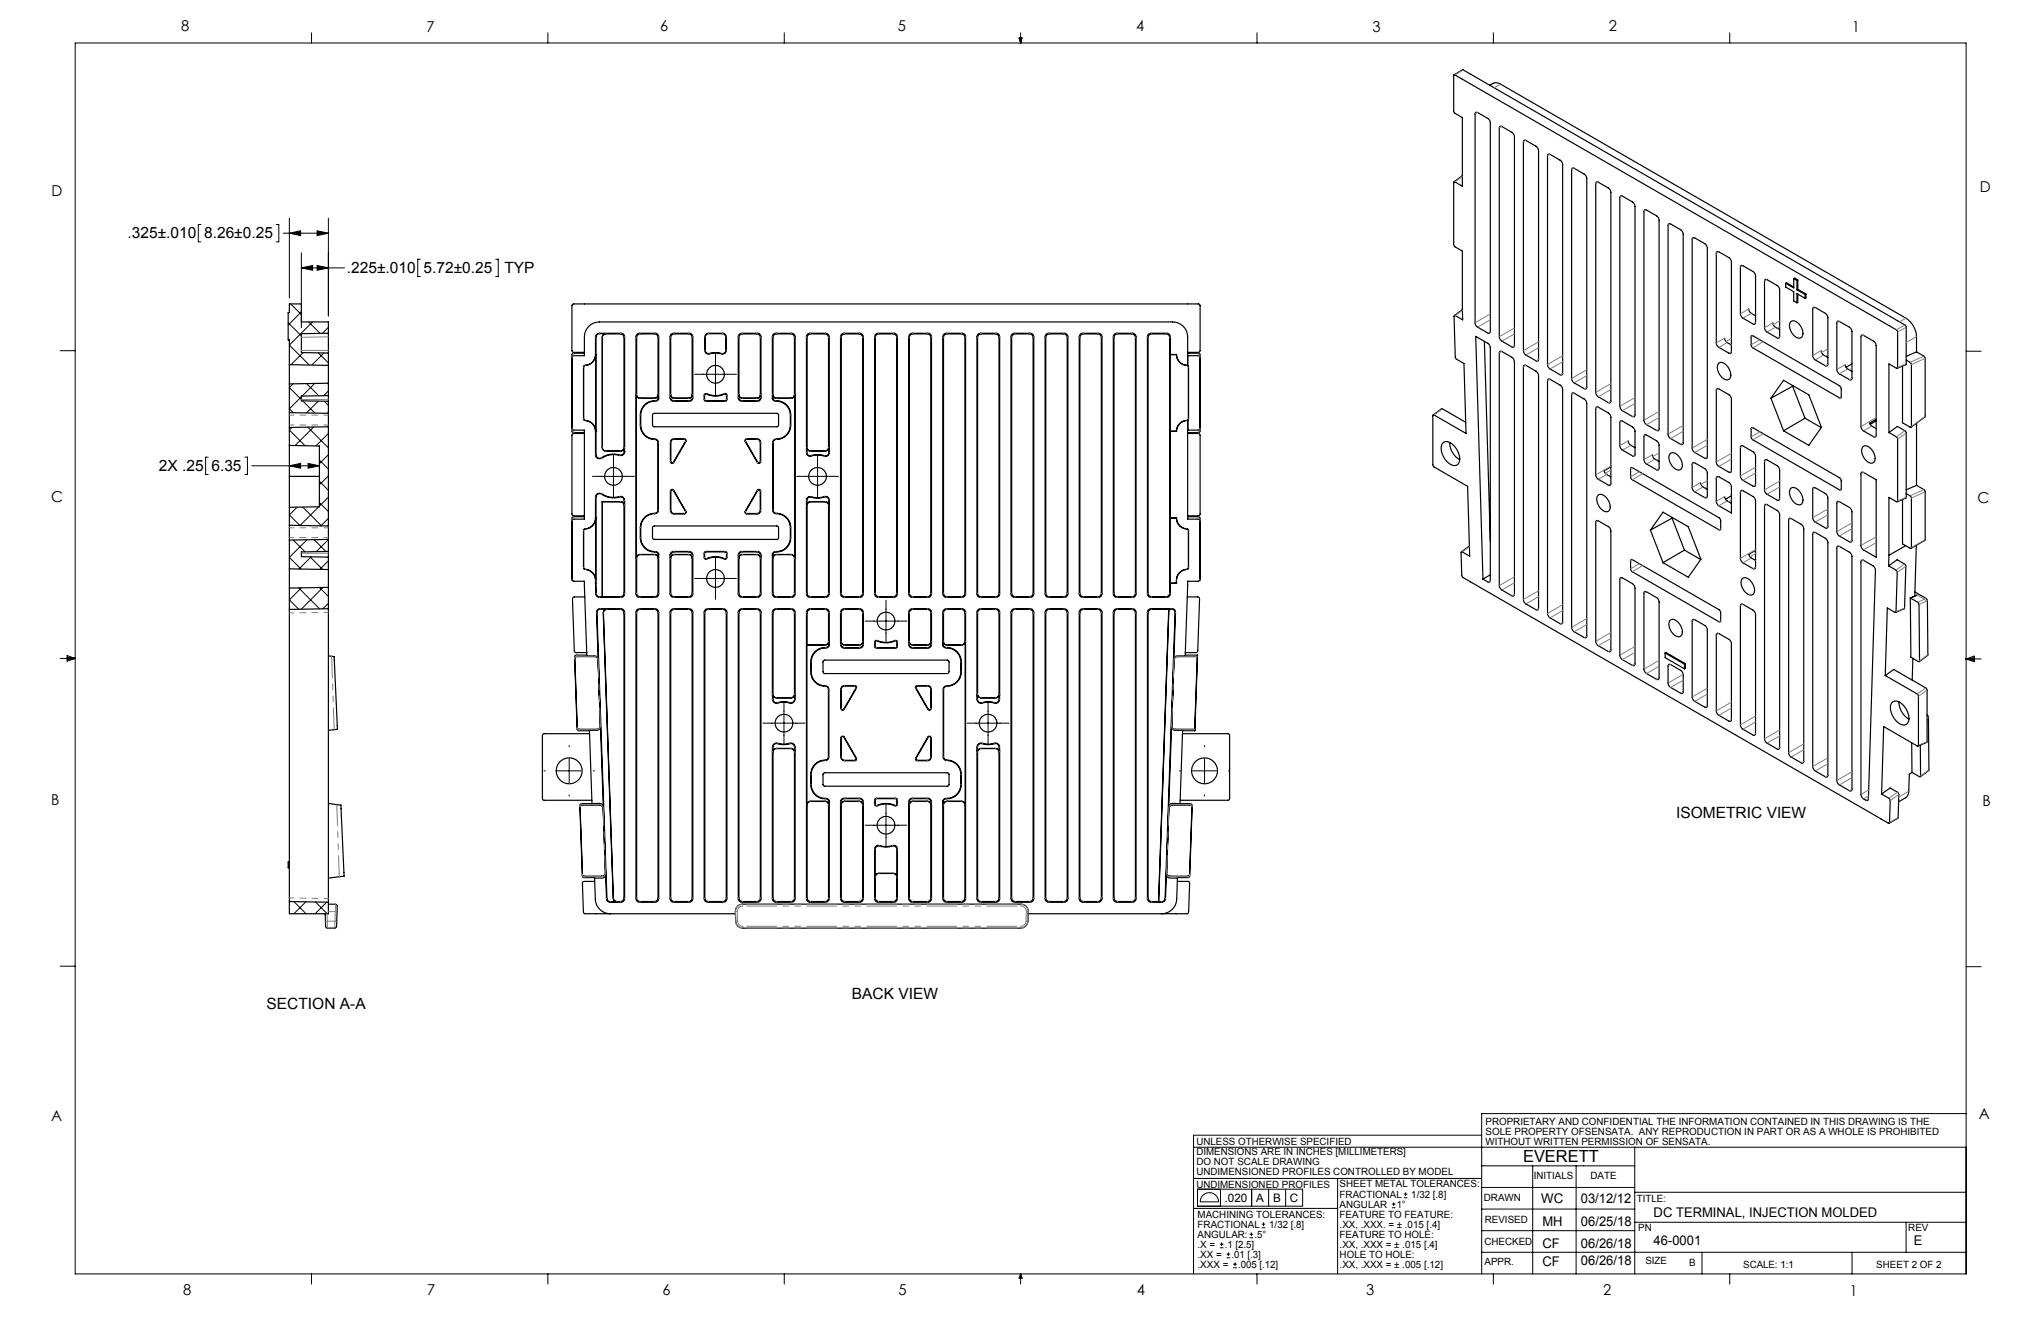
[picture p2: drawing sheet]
<svg xmlns="http://www.w3.org/2000/svg" width="432mm" height="279mm" viewBox="0 0 432 279" stroke-linecap="round" stroke-linejoin="round" font-family="sans-serif">
<defs><g id="words">
<text font-size="3.5" x="322.2" y="245.8">EVERETT</text>
<g font-size="3.3">
<text x="27" y="50.4">.325±.010</text>
<text x="43.2" y="50.4">8.26±0.25</text>
<text x="73.4" y="57.8">.225±.010</text>
<text x="89.6" y="57.8">5.72±0.25</text>
<text x="106.7" y="57.8">TYP</text>
<text x="33.6" y="99.6">2X .25</text>
<text x="44.7" y="99.6">6.35</text>
<text x="354.6" y="172.9">ISOMETRIC VIEW</text>
<text x="56.4" y="213.5">SECTION A-A</text>
<text x="180.2" y="211.2">BACK VIEW</text>
</g>
<g font-size="3.2">
<text x="38.3" y="6.7">8</text>
<text x="90.2" y="6.7">7</text>
<text x="139.7" y="6.5">6</text>
<text x="190" y="6.5">5</text>
<text x="240.4" y="6.5">4</text>
<text x="290.4" y="6.7">3</text>
<text x="340.4" y="6.5">2</text>
<text x="391.9" y="6.7">1</text>
<text x="10.9" y="41.6">D</text>
<text x="418.9" y="40.7">D</text>
<text x="10.9" y="106.3">C</text>
<text x="418.4" y="106.4">C</text>
<text x="10.8" y="170.2">B</text>
<text x="419.4" y="170.6">B</text>
<text x="10.8" y="237.2">A</text>
<text x="418.6" y="236.8">A</text>
<text x="38.8" y="273.8">8</text>
<text x="90.4" y="273.8">7</text>
<text x="140.2" y="273.8">6</text>
<text x="190.1" y="273.9">5</text>
<text x="240.5" y="273.8">4</text>
<text x="289" y="273.9">3</text>
<text x="339.1" y="273.8">2</text>
<text x="391.4" y="274.1">1</text>
</g>
<g font-size="2.8">
<text x="326.1" y="254.5">WC</text>
<text x="334.5" y="254.5">03/12/12</text>
<text x="349.8" y="257.4">DC TERMINAL, INJECTION MOLDED</text>
<text x="326.3" y="259.3">MH</text>
<text x="334.5" y="259.3">06/25/18</text>
<text x="349.8" y="263.2">46-0001</text>
<text x="404.9" y="263.2">E</text>
<text x="326.3" y="264">CF</text>
<text x="326.3" y="267.8">CF</text>
<text x="334.5" y="267.6">06/26/18</text>
<text x="334.5" y="264">06/26/18</text>
</g>
<g font-size="2.5">
<text x="259.1" y="254.1">.020</text>
<text x="265.8" y="254.1">A</text>
<text x="269.4" y="254.1">B</text>
<text x="272.9" y="254.1">C</text>
</g>
<g font-size="2.1">
<text x="314.3" y="238">PROPRIETARY AND CONFIDENTIAL THE INFORMATION CONTAINED IN THIS DRAWING IS THE</text>
<text x="253.1" y="242.1">UNLESS OTHERWISE SPECIFIED</text>
<text x="253.1" y="244.4">DIMENSIONS ARE IN INCHES [MILLIMETERS]</text>
<text x="314.3" y="240.1">SOLE PROPERTY OFSENSATA. ANY REPRODUCTION IN PART OR AS A WHOLE IS PROHIBITED</text>
<text x="314.3" y="242.3">WITHOUT WRITTEN PERMISSION OF SENSATA.</text>
<text x="253.1" y="251.2">UNDIMENSIONED PROFILES</text>
<text x="253.1" y="246.5">DO NOT SCALE DRAWING</text>
<text x="253.1" y="248.6">UNDIMENSIONED PROFILES CONTROLLED BY MODEL</text>
<text x="283.4" y="251.2">SHEET METAL TOLERANCES:</text>
<text x="324.5" y="249.3">INITIALS</text>
<text x="336.5" y="249.3">DATE</text>
<text x="253.4" y="257.5">MACHINING TOLERANCES:</text>
<text x="283.4" y="255.4">ANGULAR</text>
<text x="283.4" y="253.3">FRACTIONAL</text>
<text x="283.4" y="257.5">FEATURE TO FEATURE:</text>
<text x="295.5" y="255.4">1°</text>
<text x="298.6" y="253.3">1/32 [.8]</text>
<text x="313.9" y="254">DRAWN</text>
<text x="346.3" y="254.3">TITLE:</text>
<text x="253.4" y="261.7">ANGULAR: .5°</text>
<text x="253.4" y="259.6">FRACTIONAL</text>
<text x="253.4" y="263.9">.X =</text>
<text x="259.1" y="263.9">.1 [2.5]</text>
<text x="268.5" y="259.6">1/32 [.8]</text>
<text x="283.4" y="259.6">.XX, .XXX. = ± .015 [.4]</text>
<text x="283.4" y="261.7">FEATURE TO HOLE:</text>
<text x="283.4" y="263.9">.XX, .XXX = ± .015 [.4]</text>
<text x="314.1" y="263.4">CHECKED</text>
<text x="314.1" y="258.7">REVISED</text>
<text x="346.6" y="260.3">PN</text>
<text x="403.7" y="260.3">REV</text>
<text x="253.4" y="266">.XX =</text>
<text x="253.4" y="268.1">.XXX =</text>
<text x="260.5" y="266">.01 [.3]</text>
<text x="261.9" y="268.1">.005 [.12]</text>
<text x="283.4" y="266">HOLE TO HOLE:</text>
<text x="283.4" y="268.1">.XX, .XXX = ± .005 [.12]</text>
<text x="314.1" y="267.6">APPR.</text>
<text x="348.1" y="267.4">SIZE</text>
<text x="357.4" y="267.8">B</text>
<text x="368.8" y="268.1">SCALE: 1:1</text>
<text x="396.9" y="268.1">SHEET 2 OF 2</text>
</g>
</g></defs>
<g fill="none" stroke="#000" stroke-width=".21">
<path d="M15.9 9.1h400.1v260.3h-400.1zM65.9 6.9v2.2M115.9 6.9v2.2M165.9 6.9v2.2M215.6 8h.6l-.3 1.1zM215.7 8l.2 1.1M215.9 6.9v2.2M216 8l-.1 1.1M265.9 6.9v2.2M315.9 6.9v2.2M365.9 6.9v2.2M42.5 47.5h-.5v3.7h.5"/>
<path d="M58.4 47.5h.6v3.7h-.6M59.9 49.3h9.6M61.2 49.3l2.4-.5v1zM61.2 46.1v16.9M63.8 56.7l2.3-.5v1zM63.8 53.5v15.8M63.8 56.7h9.1M67.1 48.8l2.4 .5-2.4 .5zM67.1 56.2l2.4 .5-2.4 .5zM69.5 46.1v20.7M88.9 54.8h-.5v3.7h.5M104.9 54.8h.5v3.7h-.5"/>
<path d="M12.7 74.2h3.2M61 68.2l2.8 2.8M61.5 64.3l2.3 2.3M63.8 66l-2.8 2.8M64.1 74.6l-2.5 2.5M65.3 68.1l2.4 2.4M66.1 68.1l-4.9 4.9 4.2 4.2M67.4 74.6l2.1 2.2M68.5 74.7l-2.5 2.5M69.5 69.2l-1.3 1.3M146.9 79.2h8.9M151.4 74.7v8.9"/>
<path d="M416 74.3h3.1M44.1 96.7h-.6v3.7h.6M51.8 96.7h.6v3.7h-.6M53.3 98.5h14.3M61.2 98.5l2.4-.5v1zM61.8 90.4l-.6 .6 3.3 3.3M62 81.2l-.8 .8 2.6 2.5M63.8 83.9l-2.6 2.6 .8 .8M64 84.8l2.6 2.6M64.9 81.1l2.5 2.6M65.1 90.3l4.4 4.4M65.2 98l2.4 .5-2.4 .5z"/>
<path d="M66.3 90.3l-3.9 3.9M66.6 81.1l-2.7 2.7M67.3 84.8l-2.5 2.5M67.6 97.3l1.9 1.9M68.6 84.9l.9 .8M69.3 81.1l.2 .1M69.5 82.7l-1 1M69.5 87.2l-.3 .2M69.5 91.7l-2.7 2.6M69.5 96.2l-1.9 1.9M129.8 96.3v8.9M173 96.3v8.9"/>
<path d="M62 114.2l2.5 2.5M64 107.2l4 4M64.9 114.2l-3.7 3.7 2.5 2.5M65.6 117.8l2.7 2.6M65.8 117.8l-2.5 2.5M66.5 114.1l2.4 2.5M67.4 107.2l-4 3.9-2.2-2.2 1.7-1.6M67.6 106.3l1.9 1.9M67.6 101.8l1.9 1.9M69.5 100.7l-1.9 1.9M69.5 105.1l-1.9 2M69.5 109.6l-1.6 1.6"/>
<path d="M69.5 114.1l-2.6 2.6M69.5 118.6l-1.8 1.8M125.4 100.8h8.8M151.4 117.9v8.9M168.5 100.8h8.9M12.7 139.3h3.2M14.2 139l1.7 .3M14.2 138.7l1.7 .6-1.7 .5zM15.9 139.3l-1.7 .2M63.2 124.3l4.4 4.5M63.8 124.3l-2.6 2.6 2 2M67.6 124.3l1.9 1.8"/>
<path d="M68.3 124.3l-4.6 4.6M69.5 127.6l-1.2 1.2M146.9 122.3h8.9M183 131.4h8.9M187.4 126.9v8.9M416 139.4h3.1M416 139.4l1.7-.6v1.1zM416 139.4l1.7 .2M417.7 139.1l-1.7 .3M120.4 157.7v.3M161.4 153h8.9M165.9 148.5v8.9"/>
<path d="M204.6 153h8.9M209 148.5v8.9M254.8 157.7v.3M115.1 163h.2M117.9 163h5.1M120.4 160.5v5.1M120.4 168.1v.3M125.5 163h.3M183 174.5h8.9M187.4 170.1v8.9M249.5 163h.3M252.3 163h5.1"/>
<path d="M254.8 160.5v5.1M254.8 168.1v.3M259.9 163h.3M62.2 190.7l2.5 2.6M64.7 190.7l-2.5 2.6M66.7 190.8l2.5 2.5M69.1 190.8l-2.4 2.5M12.7 204.4h3.2M416 204.5h3.1M416 235.5h-102.5v33.9M252.5 242.6h163.5M252.5 249.2h61"/>
<path d="M252.5 255.6h30.5M253.3 251.5h22.3v3.6h-22.3zM254.6 252.8a1.94 1.94 0 0 1 2.1-.4 1.94 1.94 0 0 1 1.1 1.8h-3.9a1.94 1.94 0 0 1 .7-1.4zM258.2 251.5v3.6M264.8 251.5v3.6M266.9 259.7h.8M266.9 258.9h.8M267.3 258.5v.8M268.4 251.5v3.6M272 251.5v3.6M283 249.2v20.2M294.5 255.4h.7"/>
<path d="M294.5 254.7h.7M294.8 254.3v.8M297 253.3h.7M297 252.6h.7M297.4 252.2v.7M313.5 251.2h32.4M313.5 246.6h32.4M313.5 240.1h-61v29.3M313.5 255.7h32.4M324.3 246.6v22.8M333.4 246.6v22.8M345.9 242.6v26.8"/>
<path d="M345.9 258.5h70.1M345.9 252.2h70.1M403.3 258.5v6.4M65.9 269.4v2.2M115.9 269.4v2.2M165.9 269.4v2.2M215.9 269.4v2.2M215.9 269.4l.3 .9h-.6zM258.1 263.9h.7M258.1 263.2h.7M258.5 262.8v.7M259.5 266h.8"/>
<path d="M259.5 265.3h.8M259.9 264.9v.7M260.9 268.1h.8M260.9 267.4h.8M261.3 267v.8M264.4 261.8h.7M264.4 261h.7M264.7 260.7v.7M265.9 269.4v2.2M313.5 264.9h102.5M313.5 260.3h32.4M315.9 269.4v2.2"/>
<path d="M360.1 264.9v4.5M365.9 269.4v2.2M391.8 264.9v4.5"/>
</g>
<path d="M61.2 49.3l2.4-.5v1zM67.1 48.8l2.4 .5-2.4 .5zM61.2 98.5l2.4-.5v1zM65.2 98l2.4 .5-2.4 .5zM63.8 56.7l2.3-.5v1zM67.1 56.2l2.4 .5-2.4 .5z" fill="#000"/>
<g fill="none" stroke="#000" stroke-width=".25">
<path d="M307.6 15.8l2-1 93.4 53.9 .3 .5v7.8l-1.9 .9M315.2 18a1.79 1.79 0 0 1 2.3-.2l85.7 49.5a5 5 0 0 1 2.3 3.9v3.2M309.4 37.2l-1.8 1.3M312.2 23.8h.4l2.2 1.2 .3 .4 .2 .6v44.1a.33 .33 0 0 1-.2 .4 .33 .33 0 0 1-.3-.1l-2.3-1.3-.4-.8zM317.3 26.8h.4l2.2 1.2 .3 .4 .2 .5v44.2a.33 .33 0 0 1-.2 .3 .33 .33 0 0 1-.3 0l-2.3-1.3-.4-.9zM322.4 29.7h.4l2.2 1.2 .3 .4 .2 .6v44.1a.33 .33 0 0 1-.2 .4 .33 .33 0 0 1-.3-.1l-2.3-1.3-.4-.8zM327.5 32.7l.4-.1 2.2 1.3 .3 .4 .2 .5v44.2a.33 .33 0 0 1-.2 .3 .33 .33 0 0 1-.3 0l-2.3-1.3-.4-.9zM332.6 35.6h.4l2.2 1.2 .3 .4 .2 .6v44.1a.33 .33 0 0 1-.2 .3 .33 .33 0 0 1-.3 0l-2.3-1.3-.4-.9zM337.7 38.6l.4-.1 2.2 1.3 .3 .4 .2 .5v44.1a.33 .33 0 0 1-.2 .4 .33 .33 0 0 1-.3 0l-2.3-1.3-.4-.9zM342.8 41.5h.4l2.2 1.2 .3 .4 .2 .5v44.2a.33 .33 0 0 1-.2 .3 .33 .33 0 0 1-.3 0l-2.3-1.3-.4-.9zM347.9 44.4h.4l2.2 1.3 .3 .4 .2 .5v44.1a.33 .33 0 0 1-.2 .4 .33 .33 0 0 1-.3-.1l-2.3-1.3-.4-.8zM353 47.4h.4l2.2 1.2 .3 .4 .2 .5v44.2a.33 .33 0 0 1-.2 .3 .33 .33 0 0 1-.3 0l-2.3-1.3-.4-.9z"/>
<path d="M358.1 50.3h.4l2.3 1.3 .4 .9v44.1a.33 .33 0 0 1-.2 .4 .33 .33 0 0 1-.3-.1l-2.3-1.3-.4-.8zM363.2 53.3h.4l2.2 1.2 .5 .8v19.1a.33 .33 0 0 1-.2 .3 .33 .33 0 0 1-.3 0l-2.3-1.3-.4-.7zM368.3 56.2h.4l2.2 1.2 .5 .7v10.1a.33 .33 0 0 1-.2 .4 .33 .33 0 0 1-.3-.1l-2.3-1.3-.4-.7zM373.4 59.2h.4l2.2 1.2 .5 .6v10.2a.33 .33 0 0 1-.2 .3 .33 .33 0 0 1-.3 0l-2.3-1.3-.4-.8zM377.8 59.9l.2-.1 1.5 .9M377.8 59.9v.8l1.7 1v2l.7 .3M379.5 58.9l.2-.1 .6 .4M379.5 58.9l.7 .4M379.5 58.9v2l-1.7-1M380.2 59.3v2M380.3 59.2v2M380.3 59.2l-.1 .1"/>
<path d="M61.2 77.1v4.1M61.2 77.1l8.3 .2M69.5 70.5l-5.7 .1v4l5.7 .1M69.5 77.3v3.8M69.5 70.5v4.2M69.5 70.5v-2.4h-5.7v-3.8h-2.6v1.8h-.2v5.8h.2v5.2M69.5 74.7v2.6M123.6 74.7h-2.3l-.3 .4v16.1l.3 .3h2.3M123.6 74.5h-2.3l-.3-.3v-9.5l.3-.4h132.3l.3 .4v9.5l-.3 .3h-2.3M123.8 77.3l-.4 .3v11l.2 .3a2.47 2.47 0 0 1 2.4 2.3M123.8 77.3l-.3 .3v11l.1 .3a2.5 2.5 0 0 1 2.4 2.3M126 75v-3.7a.86 .86 0 0 1 .8-.8h4.6a.76 .76 0 0 1 .7 .7v23.9"/>
<path d="M126 75a2.29 2.29 0 0 1-2.2 2.3M126 75h.1M126 75a2.32 2.32 0 0 1-2.2 2.3M126 75v16.2M127.7 70.8l.5-.2h3a.76 .76 0 0 1 .8 .8v23.2a.76 .76 0 0 1-.8 .8h-3a.76 .76 0 0 1-.8-.8v-23.2zM134.9 70.8l.6-.2h3a.76 .76 0 0 1 .7 .8v12a.76 .76 0 0 1-.7 .8h-3a.76 .76 0 0 1-.8-.8v-12zM142 70.7l.5-.2h3.3a.76 .76 0 0 1 .8 .7v12.9a.76 .76 0 0 1-.8 .8h-3.3a.76 .76 0 0 1-.7-.8v-12.9zM142.1 70.8l.6-.2h3a.76 .76 0 0 1 .7 .8l.1 12.6a.76 .76 0 0 1-.8 .8h-3.1a.76 .76 0 0 1-.7-.8v-.5a.76 .76 0 0 0 .7 .7h3.1a.7 .7 0 0 0 .7-.8 .76 .76 0 0 1-.7 .8h-3a.76 .76 0 0 1-.8-.8v-12zM149.3 70.7l.6-.2h3a.76 .76 0 0 1 .7 .7v2.9a.83 .83 0 0 1-1.2 .7l-1.7-.1a1.04 1.04 0 0 1-1.6-.4v-3.1zM149.4 70.8l.6-.2h2.8a.76 .76 0 0 1 .7 .7v2.8a.73 .73 0 0 1-1.1 .6l-1-.1-1 .1a.74 .74 0 0 1-1.2-.6v-2.8zM156.4 70.7l.5-.2h3.3a.76 .76 0 0 1 .8 .7v12.9a.76 .76 0 0 1-.8 .8h-3.3a.76 .76 0 0 1-.7-.8v-12.9zM156.6 70.8l.5-.2h3a.76 .76 0 0 1 .8 .8v12a.76 .76 0 0 1-.8 .8h-3a.76 .76 0 0 1-.8-.8v-12z"/>
<path d="M163.8 70.8l.5-.2h3a.76 .76 0 0 1 .8 .8v12a.76 .76 0 0 1-.8 .8h-3a.76 .76 0 0 1-.8-.8v-12zM170.8 70.7l.6-.2h3.3a.76 .76 0 0 1 .7 .7v24.6a.84 .84 0 0 1-1.3 .6 5.7 5.7 0 0 0-2.8 .1l-.5-.3-.2-.5v-24.5zM178 70.7l.6-.2h3.3a.76 .76 0 0 1 .7 .7v54.4a.76 .76 0 0 1-.7 .8h-3.3a.76 .76 0 0 1-.8-.8v-54.4zM178.2 70.8l.5-.2h3a.76 .76 0 0 1 .8 .8v54a.76 .76 0 0 1-.8 .8h-3a.76 .76 0 0 1-.7-.8v-54zM185.3 70.7l.5-.2h3.3a.76 .76 0 0 1 .8 .7v54.4a.76 .76 0 0 1-.8 .8h-3.3a.76 .76 0 0 1-.8-.8v-54.4zM185.4 70.8l.5-.2h3.1a.76 .76 0 0 1 .7 .8v54a.76 .76 0 0 1-.7 .8h-3.1a.76 .76 0 0 1-.7-.8v-54zM192.5 70.7l.5-.2h3.3a.76 .76 0 0 1 .8 .7v54.4a.76 .76 0 0 1-.8 .8h-3.3a.76 .76 0 0 1-.7-.8v-54.4zM192.6 70.8l.6-.2h3a.76 .76 0 0 1 .7 .8v54a.76 .76 0 0 1-.7 .8h-3a.76 .76 0 0 1-.8-.8v-54zM199.7 70.7l.5-.2h3.3a.76 .76 0 0 1 .8 .7v54.4a.76 .76 0 0 1-.8 .8h-3.3a.76 .76 0 0 1-.7-.8v-54.4zM199.8 70.8l.6-.2h3a.76 .76 0 0 1 .7 .8v54a.76 .76 0 0 1-.7 .8h-3a.76 .76 0 0 1-.8-.8v-54zM206.9 70.7l.5-.2h3.3a.76 .76 0 0 1 .8 .7v54.4a.76 .76 0 0 1-.8 .8h-3.3a.76 .76 0 0 1-.7-.8v-54.4zM207 70.8l.6-.2h3a.76 .76 0 0 1 .8 .8v54a.76 .76 0 0 1-.8 .8h-3a.76 .76 0 0 1-.8-.8v-54z"/>
<path d="M214.1 70.7l.6-.2h3.3a.76 .76 0 0 1 .7 .7v54.4a.76 .76 0 0 1-.7 .8h-3.3a.76 .76 0 0 1-.8-.8v-54.4zM214.3 70.8l.5-.2h3a.76 .76 0 0 1 .8 .8v54a.76 .76 0 0 1-.8 .8h-3a.76 .76 0 0 1-.8-.8v-54zM221.3 70.7l.6-.2h3.3a.76 .76 0 0 1 .7 .7v54.4a.76 .76 0 0 1-.7 .8h-3.3a.76 .76 0 0 1-.8-.8v-54.4zM221.5 70.8l.5-.2h3a.76 .76 0 0 1 .8 .8v54a.76 .76 0 0 1-.8 .8h-3a.76 .76 0 0 1-.7-.8v-54zM228.5 70.7l.6-.2h3.3a.76 .76 0 0 1 .7 .7v54.4a.76 .76 0 0 1-.7 .8h-3.3a.76 .76 0 0 1-.8-.8v-54.4zM228.7 70.8l.5-.2h3a.76 .76 0 0 1 .8 .8v54a.76 .76 0 0 1-.8 .8h-3a.76 .76 0 0 1-.7-.8v-54zM235.8 70.7l.5-.2h3.3a.76 .76 0 0 1 .8 .7v54.4a.76 .76 0 0 1-.8 .8h-3.3a.76 .76 0 0 1-.8-.8v-54.4zM235.9 70.8l.5-.2h3a.76 .76 0 0 1 .8 .8v54a.76 .76 0 0 1-.8 .8h-3a.76 .76 0 0 1-.7-.8v-54zM243 70.7l.5-.2h3.3a.76 .76 0 0 1 .8 .7v54.4a.76 .76 0 0 1-.8 .8h-3.3a.76 .76 0 0 1-.8-.8v-54.4zM243.1 70.8l.6-.2h3a.76 .76 0 0 1 .7 .8v54a.76 .76 0 0 1-.7 .8h-3a.76 .76 0 0 1-.8-.8v-54zM247.6 75h.1M248.9 75a2.32 2.32 0 0 0 2.2 2.3"/>
<path d="M248.9 75a2.29 2.29 0 0 0 2.2 2.3M248.9 75h-1.3M248.9 75h.1M251.1 77.3l.3 .3M251.1 77.3h.2M251.3 77.3v-6a3.2 3.2 0 0 0-3.2-3.2h-121.3a3.2 3.2 0 0 0-3.2 3.2v3.9h-2.3l-.3 .4v15.1l.3 .3h2.3v18.8h-2.3l-.3 .3v12.5l.4 .3h2.2l.6 15.8h1.7a.8 .8 0 0 1 .6 1l.5 14a.82 .82 0 0 1-1 .8h-1.3l.5 15.5M251.3 74.7h2.3l.3 .4v16.1l-.3 .3h-2.3M251.3 77.3h.1M251.3 77.3v-2.1h2.2l.3 .2v15.3l-.2 .3h-2.3M251.3 77.3l.2 .3M251.4 77.6v11M309.4 65.5l-1.7 1.2"/>
<path d="M312.2 71.2l2.7 1.5 .4 .9v49.2a.33 .33 0 0 1-.2 .3 .33 .33 0 0 1-.3 0l-1.1-.6zM314 72.2l1.3 42.4M317.3 74.4l.4-.1 2.2 1.3 .3 .4 .2 .5v49.2a.33 .33 0 0 1-.2 .4 .33 .33 0 0 1-.3-.1l-2.3-1.3-.4-.8zM322.4 77.3h.4l2.2 1.2 .3 .4 .2 .5v49.2a.33 .33 0 0 1-.2 .4 .33 .33 0 0 1-.3 0l-2.3-1.3-.4-.9zM363.6 76.9a1.75 1.75 0 0 1 2.3 1.3 1.55 1.55 0 0 1-.3 2.1 2.52 2.52 0 0 1-2-3.4zM364.9 71.5l.3 .8 1.1 .7M370 65.3l.3 .8 1.1 .7M370.5 71h.3l18.4 10.6 .3 .5v2l-.3 .1-18.4-10.6-.3-.6zM375.1 68.3l.3 .8 1.1 .6M378.8 68a1.75 1.75 0 0 1 2.4 1.4 1.55 1.55 0 0 1-.3 2.1 2.52 2.52 0 0 1-2.1-3.5zM380.2 61.3l1.7 1M380.3 62.2v1.7l-.1 .1"/>
<path d="M380.3 61.2l1.8 1M380.3 61.2l-.1 .1M381.9 63.1l-1.7-1v1.9M381.9 62.3v.8M382.1 62.2v.8l-.2 .1M382.1 62.2l-.2 .1M383.6 65.1l.4-.1 2.2 1.3 .5 .6v10.1a.33 .33 0 0 1-.1 .4 .33 .33 0 0 1-.4 0l-2.3-1.3-.4-.8zM385.3 74.2l.3 .7 1.1 .7M388.7 68h.4l2.2 1.2 .5 .7v10.1a.33 .33 0 0 1-.1 .3 .33 .33 0 0 1-.4 0l-2.3-1.3-.4-.7zM390.4 77.1l.3 .8 1.1 .7M391.8 77l-1.2 .7M393.8 70.9h.4l2.2 1.3 .5 .8v19.1a.33 .33 0 0 1-.1 .3 .33 .33 0 0 1-.4 0l-2.3-1.3-.4-.8z"/>
<path d="M403.3 76.2l.9 .5 .2 .4v13.1l-.1 .2-1.8-1v-12M405.5 74.4l1.6 1 .2 .3v12.3l-3 2.4M405.5 74.4l-2.2 1M61.2 87.3v3.1M61.2 94.2l6.4 .1v12.9l-6.4 .1M61.2 81.2v6.1M61.2 90.4v20.7M61.2 87.3l8.3 .1M69.5 83.7l-5.7 .1v1l5.7 .1M69.5 81.1v3.8M69.5 87.4v2.9M69.5 90.3l-8.3 .1"/>
<path d="M69.5 84.9v2.5M69.5 90.3v20.9M69.5 81.1l-8.3 .1M123.6 91.7h-2.3l-.3 .4v16.7l.3 .3h2.3M126 91.2v5a.96 .96 0 0 0 .7 .8 .96 .96 0 0 0 1-.4 5.2 5.2 0 0 1 3.8-.3l.5-.2 .2-.6M126 91.2h.1M132 95l-.6 .4h-3.2a.76 .76 0 0 1-.8-.7v-23.4a.76 .76 0 0 1 .8-.7h-1.4a.76 .76 0 0 0-.7 .7v24.9a.76 .76 0 0 0 1.2 .6 5.1 5.1 0 0 1 4.1-.6l.5-.2 .2-.5M132 95l.1 .1M132 95l.1 .5M132.1 95.1l.1 .4M132.2 95.5h-.1M138.2 87.5l.2-.1h25.9l.4 .3v2.2l-.1 .3-.3 .1h-25.9l-.2-.1-.2-.3z"/>
<path d="M139.3 84.3l-.4 .4a3.2 3.2 0 0 0-3.4 3.1 4.8 4.8 0 0 0 .9 4.3 4.3 4.3 0 0 0 2.5 1l.3 .5v14.3a.66 .66 0 0 1-.7 .7 3 3 0 0 0-3 3 4.8 4.8 0 0 0 .9 4.3 3.8 3.8 0 0 0 2.5 .9l.4 .4M139.3 84.3v-.8a.76 .76 0 0 1-.8 .7h-3.1a.76 .76 0 0 1-.8-.7v34.5a.76 .76 0 0 1 .8-.7h3.1a.76 .76 0 0 1 .8 .7v-.8M139.3 84.3h.1M139.4 84.3v-13.1a.76 .76 0 0 0-.8-.7h-3.3a.76 .76 0 0 0-.8 .7v54.4a.76 .76 0 0 0 .8 .8h3.3a.76 .76 0 0 0 .8-.8v-8.4M139.4 84.3l-.4 .5a3.2 3.2 0 0 0-3.4 3 4.7 4.7 0 0 0 .8 4.2 4.4 4.4 0 0 0 2.5 1l.4 .6v14.3a.76 .76 0 0 1-.8 .8 2.92 2.92 0 0 0-2.9 2.9 4.7 4.7 0 0 0 .9 4.2 3.9 3.9 0 0 0 2.5 .9l.4 .5M142.1 93l.5-.2h2.2a.38 .38 0 0 1 .3 .6l-2.6 4.4a.38 .38 0 0 1-.4 .2 .38 .38 0 0 1-.3-.4v-4zM142.1 93.1l.5-.2h2.2l.3 .3-2.6 4.6a.28 .28 0 0 1-.4 .1 .28 .28 0 0 1-.2-.3v-4zM149.1 83.4l.2-.2a5.3 5.3 0 0 0 4.2 .1l.3 .2v1l-.1 .3-.3 .1h-4.2l-.2-.4zM149.1 83.4l.2-.1a5.2 5.2 0 0 0 4.2 0l.2 .2v1l-.3 .3h-4.2l-.1-.3zM156.3 83.5a.76 .76 0 0 0 .7 .7h3.1a.76 .76 0 0 0 .8-.7v.5a.76 .76 0 0 1-.8 .8h-3.1a.76 .76 0 0 1-.7-.8zM157.7 92.9l2.5-.1a.76 .76 0 0 1 .7 .8v4a.38 .38 0 0 1-.3 .4 .38 .38 0 0 1-.4-.2l-2.5-4.4zM157.8 93l2.4-.1a.66 .66 0 0 1 .6 .7v4a.28 .28 0 0 1-.2 .3 .28 .28 0 0 1-.3-.1l-2.6-4.5z"/>
<path d="M163.4 84.3l.4 .5a3.2 3.2 0 0 1 3.4 3 4.7 4.7 0 0 1-.9 4.2 4.4 4.4 0 0 1-2.5 1l-.3 .6v14.3a.76 .76 0 0 0 .7 .8 2.92 2.92 0 0 1 3 2.9 4.7 4.7 0 0 1-.9 4.2 3.9 3.9 0 0 1-2.5 .9l-.4 .5M163.4 84.3v-13.1a.76 .76 0 0 1 .8-.7h3.3a.76 .76 0 0 1 .7 .7v54.4a.76 .76 0 0 1-.7 .8h-3.3a.76 .76 0 0 1-.8-.8v-8.4M163.5 84.3l.3 .4a3.2 3.2 0 0 1 3.5 3.1 4.8 4.8 0 0 1-.9 4.3 4.3 4.3 0 0 1-2.5 1l-.3 .5v14.3a.66 .66 0 0 0 .6 .7 3 3 0 0 1 3.1 3 4.8 4.8 0 0 1-.9 4.3 3.8 3.8 0 0 1-2.6 .9l-.3 .4M163.5 84.3v-.8a.76 .76 0 0 0 .8 .7h3.1a.76 .76 0 0 0 .7-.7v34.5a.76 .76 0 0 0-.7-.7h-3.1a.76 .76 0 0 0-.8 .7v-.8M163.5 84.3h-.1M170.8 94.6a.76 .76 0 0 0 .7 .8h3a.76 .76 0 0 0 .8-.8v-23.2a.76 .76 0 0 0-.8-.8h-3a.76 .76 0 0 0-.7 .8l-.1 24.3a.74 .74 0 0 0 .5 .7 .74 .74 0 0 0 .7-.1 5.7 5.7 0 0 1 2.9 .1l.4-.2 .1-.3v-1.2a.76 .76 0 0 1-.7 .7h-3.1a.76 .76 0 0 1-.8-.7M248.9 91.2h-1.3h1.3M248.9 91.2h.1M251.3 88.9v20.9h2.3l.2 .3 .1 12.5-.4 .3h-2.2l-.6 15.8h-1.2a.9 .9 0 0 0-1.1 1.1l-.5 13.7a.8 .8 0 0 0 .7 1h1.6l-.5 15.5M251.3 88.9h-.1a2.31 2.31 0 0 0-2.3 2.3M251.3 91.7h2.3l.3 .4v16.7l-.3 .3h-2.3M251.3 88.9v2.1"/>
<path d="M251.3 88.9h.1M251.3 91h.1M251.4 88.6l-.1 .3a2.5 2.5 0 0 0-2.4 2.3M251.5 88.6l-.2 .3M303.2 87.8l1.9-1.3 5 2.8M305.3 93.6a1.53 1.53 0 0 1 2 .3 3.7 3.7 0 0 1 1.2 4.2 1.28 1.28 0 0 1-1.8 0 4 4 0 0 1-1.7-4.1zM306.7 93.6a4.2 4.2 0 0 0 2.1 3.6M327.5 80.2h.4l2.3 1.3 .4 .9v49.2a.33 .33 0 0 1-.2 .3 .33 .33 0 0 1-.3 0l-2.3-1.3-.4-.9zM332.6 83.2h.4l2.3 1.3 .4 .8v49.2a.33 .33 0 0 1-.2 .4 .33 .33 0 0 1-.3-.1l-2.3-1.3-.4-.8zM337.7 86.1h.4l2.2 1.2 .5 .9v14.1a.33 .33 0 0 1-.2 .3 .33 .33 0 0 1-.3 0l-2.3-1.3-.4-.7zM340.8 98.8l-1.4 .8 .4 .7 1 .6M342.8 89.1h.4l2.2 1.2 .4 .5 .1 5.3a.33 .33 0 0 1-.2 .4 .33 .33 0 0 1-.3-.1l-2.3-1.3-.4-.6z"/>
<path d="M344.5 93.2l.3 .8 1.1 .7M345 98.9h.3l18.4 10.6 .3 .5v2h-.3l-18.4-10.5-.3-.6zM347.9 92h.4l2.2 1.2 .4 .6 .1 5.3a.33 .33 0 0 1-.2 .3 .33 .33 0 0 1-.3 0l-2.3-1.3-.4-.6zM349.6 96.2l.3 .7 1.1 .7M353.3 95.9a1.75 1.75 0 0 1 2.4 1.4 1.55 1.55 0 0 1-.4 2.1 2.52 2.52 0 0 1-2-3.5zM358.1 97.9h.4l2.2 1.2 .4 .6 .1 5.2a.33 .33 0 0 1-.2 .4 .33 .33 0 0 1-.3 0l-2.3-1.3-.4-.6zM363.2 82.3h.4l2.2 1.2 .5 .8v15.3a.33 .33 0 0 1-.2 .3 .33 .33 0 0 1-.3 0l-2.3-1.3-.4-.8zM368.3 94.3h.4l2.2 1.3 .4 .5 .1 6.4a.33 .33 0 0 1-.2 .4 .33 .33 0 0 1-.3-.1l-2.3-1.3-.4-.6zM370.5 90.5h.3l18.4 10.5 .3 .6v2h-.3l-18.4-10.6-.3-.5zM373.4 97.3h.4l2.2 1.2 .4 .5 .1 6.5a.33 .33 0 0 1-.2 .3 .33 .33 0 0 1-.3 0l-2.3-1.3-.4-.6zM374.7 84.2l2.6 6.9M374.7 84.2l2.6-3.8 5.4 3.1 2.6 6.9-2.6 3.8-5.4-3.1"/>
<path d="M379.2 81.7l2.7 6.8M379.2 81.7l-4.5 2.5M379.3 81.6l-.1 .1M381.9 88.5l3.4 1.9M381.9 88.5l-4.6 2.6M393.8 99.9h.4l2.7 1.6v16.4l-2.8-1.7-.4-.7zM394.1 94.5a1.75 1.75 0 0 1 2.3 1.3 1.55 1.55 0 0 1-.3 2.2 2.52 2.52 0 0 1-2-3.5zM396.9 88.7l-1.4 .8 .4 .6 1 .6M396.9 89l-1.2 .8M399.6 91.5v-14.5l1.6 .9 .2-.1 .1-7.6-.3-.4-93.4-53.9h-.2v7.7l.2 .3 1.6 1v14.5l-1.6-.9-.3 .1 .1 13.2 .2 .4 1.6 .9v14.6l-1.6-1-.2 .1 .3 8.7 .2 .4 1.6 1 .5 14.8-6.8-3.9h-.2l-.1 10.5 .3 .5 7.1 4.1 .4 14.7-1.6-.9-.2 .1 .2 5.2 90.3 52.1 .2-.2 .1-4.7-.2-.3-1.6-1M399.6 91.5l1.6 .9 .3 .5v13l-.3 .2-1.6-.9v12.3M399.6 91.5l1.8-1.3 1.7 .9 .2 .4v13.7l-1.9 .9"/>
<path d="M405.5 89.5v13.2M61.2 111.1v3.1M61.2 111.1l8.3 .1M61.2 114.2v6.1M61.2 100.8h6.4M69.5 116.6l-5.7 .1v1l5.7 .1M69.5 116.6v3.9M69.5 111.2v2.9M69.5 114.1v2.5M69.5 114.1l-8.3 .1M123.6 109.3h-2.3l-.3 .3v12.9l.2 .3M123.8 111.9l-.4 .3v7.9l.4 .3"/>
<path d="M123.8 111.9l-.3 .3v7.9l.3 .3M126 109.6a2.29 2.29 0 0 1-2.2 2.3M126 109.6h.1M126 109.6a2.32 2.32 0 0 1-2.2 2.3M126 109.6v13.1a2.32 2.32 0 0 0-2.2-2.3M127.4 106.1h3.9a.76 .76 0 0 1 .7 .7M127.4 106.1v20.2h-.5a.76 .76 0 0 1-.7-.8l-.1-2.1M127.4 106.1h.1M127.4 106.1h3.8a.76 .76 0 0 1 .8 .8v18.5a.76 .76 0 0 1-.8 .8h-3.8M127.4 106.1v20.1M132 106.8v-.9a.89 .89 0 0 0-1.4-.7 5.4 5.4 0 0 1-3.7-.8l-.6 .2-.2 .6v18.2M132.1 106.7v18.9a.76 .76 0 0 1-.7 .8h-4.6a.76 .76 0 0 1-.7-.8l-.1-2.2"/>
<path d="M132.1 106.7v-.8a.98 .98 0 0 0-1.5-.8 5.4 5.4 0 0 1-3.7-.8l-.5 .1-.4 .5v4.7M132.1 106.7l-.1 .1M134.9 117.5l.6-.2h3a.76 .76 0 0 1 .7 .8v7.3a.76 .76 0 0 1-.7 .8h-3a.76 .76 0 0 1-.8-.8v-7.3zM138.2 111.4l.2-.2h25.9l.4 .4v2.1l-.1 .3-.3 .1h-25.9l-.2-.1-.2-.3zM139.4 117.2h-.1M141.9 103.6l.3-.1 .3 .2 2.6 4.4a.38 .38 0 0 1-.3 .6h-2.2a.76 .76 0 0 1-.8-.8zM142 116.9l.5-.3h3.3a.76 .76 0 0 1 .8 .8v8.2a.76 .76 0 0 1-.8 .8h-3.3a.76 .76 0 0 1-.7-.8v-8.2zM142 103.7l.2-.1 .3 .1 2.6 4.6-.3 .3h-2.2a.66 .66 0 0 1-.7-.7zM142.1 117l.5-.3h3.1a.76 .76 0 0 1 .8 .8l-.1 7.9a.76 .76 0 0 1-.7 .8h-3a.76 .76 0 0 1-.8-.8v-7.3a.76 .76 0 0 1 .8-.8h3a.86 .86 0 0 1 .8 .7 .76 .76 0 0 0-.8-.7h-3.1a.76 .76 0 0 0-.7 .7v-.7zM149.1 116.7l4.4-.1 .3 .3v1a.38 .38 0 0 1-.5 .3 5.2 5.2 0 0 0-4.1 .1l-.2-.4zM149.2 116.8h4.3l.2 .2v.9l-.3 .3a5.2 5.2 0 0 0-4.1 0l-.2-.3zM156.4 116.9l.5-.3h3.3a.76 .76 0 0 1 .8 .8v8.2a.76 .76 0 0 1-.8 .8h-3.3a.76 .76 0 0 1-.7-.8v-8.2z"/>
<path d="M156.5 117l.5-.3h3.1a.76 .76 0 0 1 .8 .8v.5a.76 .76 0 0 0-.8-.7h-3.1a.76 .76 0 0 0-.7 .7v-.7zM156.6 117.5l.5-.2h3a.76 .76 0 0 1 .8 .8v7.3a.76 .76 0 0 1-.8 .8h-3a.76 .76 0 0 1-.8-.8v-7.3zM160.3 103.6h.5l.1 .3v4a.76 .76 0 0 1-.7 .8h-2.2a.38 .38 0 0 1-.3-.6zM160.4 103.7l.3-.1 .1 .3v4a.66 .66 0 0 1-.6 .7h-2.2l-.3-.3zM163.4 117.2h.1M163.8 117.5l.5-.2h3a.76 .76 0 0 1 .8 .8v7.3a.76 .76 0 0 1-.8 .8h-3a.76 .76 0 0 1-.8-.8v-7.3zM170.7 106.9a.76 .76 0 0 1 .8-.8h3.1a.76 .76 0 0 1 .7 .8v-1.2a.74 .74 0 0 0-.4-.6 .74 .74 0 0 0-.8 .1 5.7 5.7 0 0 1-2.8-.1l-.4 .3-.2 .4 .1 19.6a.76 .76 0 0 0 .7 .8h3a.76 .76 0 0 0 .8-.8v-18.5a.76 .76 0 0 0-.8-.8h-3a.76 .76 0 0 0-.7 .8M170.8 105.3l.6-.3a5.5 5.5 0 0 0 3.4 0l.4 .2 .2 .5v19.9a.76 .76 0 0 1-.7 .8h-3.3a.76 .76 0 0 1-.8-.8v-19.8zM247.6 109.6h.1M248.9 109.6a2.32 2.32 0 0 0 2.2 2.3M248.9 109.6a2.29 2.29 0 0 0 2.2 2.3M248.9 109.6h-1.3"/>
<path d="M248.9 109.6h.1M251.1 111.9l.3 .3 .1 7.9-.4 .3M251.3 109.3h2.3l.3 .3v12.9l-.1 .3M310.9 115.5l-1.7 1.2M337.7 110.2h.4l2.2 1.2 .5 .8v25.3a.33 .33 0 0 1-.2 .3 .33 .33 0 0 1-.3 0l-2.3-1.3-.4-.7zM338.1 104.8a1.75 1.75 0 0 1 2.3 1.3 1.55 1.55 0 0 1-.3 2.1 2.52 2.52 0 0 1-2-3.4zM345 118.4h.3l18.4 10.6 .3 .5v2h-.3l-18.4-10.6-.3-.5zM349.2 112.1l2.6 6.9M349.2 112.1l2.6-3.8 5.4 3.1 2.6 6.9-2.6 3.8-5.4-3.1M353.7 109.6l2.7 6.8M353.7 109.6l-4.5 2.5M353.8 109.5l-.1 .1"/>
<path d="M356.4 116.4l3.4 1.9M356.4 116.4l-4.6 2.6M359.8 102.1l.3 .7 1.1 .7M363.2 100.9l.4-.1 2.2 1.3 .4 .5 .1 5.9-2.7-1.5-.4-.6zM364.9 105l.3 .8 1.1 .7M366.3 104.9l-1.2 .7M368.3 103.8h.4l2.2 1.2 .5 .8v14.2a.33 .33 0 0 1-.2 .3 .33 .33 0 0 1-.3 0l-2.3-1.3-.4-.8zM371.4 116.4l-1.4 .8 .4 .7 1 .6M373.4 106.7h.4l2.2 1.3 .3 .4 .2 .5v49.2a.33 .33 0 0 1-.2 .3 .33 .33 0 0 1-.3 0l-2.3-1.3-.4-.9zM378.5 109.7h.4l2.2 1.2 .4 .4 .1 .5v49.2a.33 .33 0 0 1-.1 .4 .33 .33 0 0 1-.4 0l-2.3-1.3-.4-.9zM378.8 103.3a1.75 1.75 0 0 1 2.4 1.3 1.55 1.55 0 0 1-.3 2.2 2.52 2.52 0 0 1-2.1-3.5zM383.6 103.2h.4l2.2 1.2 .4 .5 .1 6.4a.33 .33 0 0 1-.1 .4 .33 .33 0 0 1-.4 0l-2.3-1.3-.4-.6z"/>
<path d="M383.6 112.6h.4l2.2 1.2 .4 .4 .1 .6v49.2a.33 .33 0 0 1-.1 .3 .33 .33 0 0 1-.4 0l-2.3-1.3-.4-.9zM388.7 115.6h.4l2.2 1.2 .4 .4 .1 .5v49.2a.33 .33 0 0 1-.1 .4 .33 .33 0 0 1-.4-.1l-2.3-1.3-.4-.8zM388.7 106.1h.4l2.2 1.2 .4 .6 .1 6.4a.33 .33 0 0 1-.1 .3 .33 .33 0 0 1-.4 0l-2.3-1.3-.4-.6zM393.8 118.5h.4l2.1 1.2 .4 .4 .1 .5-1.5 48.4a.33 .33 0 0 1-.2 .3 .33 .33 0 0 1-.4-.1l-.7-.4-.3-.8zM399.6 119.7l1.6 .9 .2 .4-.3 8.4-.2 .1-1.6-.9-.5 14.3M399.6 119.7l1.8-1.3 1.6 .9 .2 .4-.3 9-1.9 .8M399.6 117.5v2.2M403.2 115.4l-3.6 2.1M403.3 104.4l.9 .5 .2 .4v10.5l-.1 .2-1.8-1v-9.4M405.4 115.3l-.3 10.8-.9 .4M405.5 102.7l1.6 .9 .2 .4v10.2l-3 1.8M405.5 102.7l-2.2 .9"/>
<path d="M61.2 120.3v4.1M61.2 128.9v61.8M61.2 124.4v4.5M61.2 120.3l8.3 .2M69.5 120.5v3.7M69.5 128.8v62M69.5 138.7l1.2 .2M69.5 124.2v4.6M69.5 124.2l-8.3 .2M69.5 128.8l-8.3 .1M70.7 138.9h.1M70.7 138.9l.7 15.3-1.9 .3"/>
<path d="M121.6 139.3l.2-.3 .2-.1h3.8a.76 .76 0 0 1 .7 .7M123.7 126.3h-2.3l-.3 .3 .4 11.1 .3 .3h2.3M123.8 120.4a2.4 2.4 0 0 1 2.2 3M124.1 138.6h-2.2l-.3 .3 .5 15.3 .4 .4h2.2M124.1 138.6v.2M124.1 138.6h.1M126.1 123.4h-.1M126.5 128.9l.5-.2 4.4 .1a.76 .76 0 0 1 .7 .7v60.6a.76 .76 0 0 1-.7 .7h-2.3a.76 .76 0 0 1-.8-.7l-2.1-60.6zM127.3 126.4h.1M127.4 126.2l-.1 .2M127.9 129.1l.5-.2h2.8a.76 .76 0 0 1 .8 .8v60.2a.76 .76 0 0 1-.8 .8h-.7a.76 .76 0 0 1-.7-.8l-2.1-60.2zM131.3 128.9h.1"/>
<path d="M131.3 128.8h-4.2a.76 .76 0 0 0-.8 .8l2.1 60.4a.76 .76 0 0 0 .8 .7h1.3a.76 .76 0 0 1-.8-.7l-2.1-60.4a.76 .76 0 0 1 .8-.7M131.3 128.8v.1M131.4 128.8l-.1 .1M131.4 128.7v.1M134.8 129l.5-.2h3.3a.76 .76 0 0 1 .8 .7v60.6a.76 .76 0 0 1-.8 .7h-3.3a.76 .76 0 0 1-.8-.7v-60.6zM134.9 129.1l.6-.2h3a.76 .76 0 0 1 .7 .8v60.2a.76 .76 0 0 1-.7 .8h-3a.76 .76 0 0 1-.8-.8v-60.2zM142 129l.5-.2h3.3a.76 .76 0 0 1 .8 .7v60.6a.76 .76 0 0 1-.8 .7h-3.3a.76 .76 0 0 1-.7-.7v-60.6zM142.1 129.1l.6-.2h3a.76 .76 0 0 1 .7 .8v60.2a.76 .76 0 0 1-.7 .8h-3a.76 .76 0 0 1-.8-.8v-60.2zM149.2 129l.5-.2h3.3a.76 .76 0 0 1 .8 .7v60.6a.76 .76 0 0 1-.8 .7h-3.3a.76 .76 0 0 1-.7-.7v-60.6zM149.3 129.1l.6-.2h3a.76 .76 0 0 1 .7 .8v60.2a.76 .76 0 0 1-.7 .8h-3a.76 .76 0 0 1-.8-.8v-60.2zM156.4 129l.5-.2h3.3a.76 .76 0 0 1 .8 .7v60.6a.76 .76 0 0 1-.8 .7h-3.3a.76 .76 0 0 1-.7-.7v-60.6zM156.6 129.1l.5-.2h3a.76 .76 0 0 1 .8 .8v60.2a.76 .76 0 0 1-.8 .8h-3a.76 .76 0 0 1-.8-.8v-60.2z"/>
<path d="M163.8 129.1l.5-.2h3a.76 .76 0 0 1 .8 .8v17.1a.76 .76 0 0 1-.8 .8h-3a.76 .76 0 0 1-.8-.8v-17.1zM174.2 139.7l.3-.1h25.9l.4 .3v2.2l-.1 .3-.3 .1h-25.9l-.3-.1-.1-.3zM175.3 136.5v-.8a.76 .76 0 0 1-.7 .7h-3.9h3.8a.76 .76 0 0 0 .8-.8v-5.9a.76 .76 0 0 0-.8-.8h-3a.76 .76 0 0 0-.7 .8v60.2a.76 .76 0 0 0 .7 .8h3a.76 .76 0 0 0 .8-.8v-19.6a.76 .76 0 0 0-.8-.8h-3a.76 .76 0 0 0-.7 .8M175.3 136.5l-.3 .4a3.2 3.2 0 0 0-3.5 3.1 4.8 4.8 0 0 0 .9 4.3 4.3 4.3 0 0 0 2.6 1l.3 .5v14.3a.66 .66 0 0 1-.7 .7 3 3 0 0 0-3.1 3 4.8 4.8 0 0 0 1 4.3 3.8 3.8 0 0 0 2.5 .9l.3 .4M175.3 136.5h.1M175.4 136.5v-7a.76 .76 0 0 0-.7-.7h-3.3a.76 .76 0 0 0-.8 .7v60.6a.76 .76 0 0 0 .8 .7h3.3a.76 .76 0 0 0 .7-.7v-20.7M175.4 136.5l-.4 .5a3.2 3.2 0 0 0-3.4 3 4.7 4.7 0 0 0 .9 4.2 4.4 4.4 0 0 0 2.5 1l.4 .6v14.3a.76 .76 0 0 1-.8 .8 2.92 2.92 0 0 0-3 2.9 4.7 4.7 0 0 0 .9 4.2 3.9 3.9 0 0 0 2.5 .9l.4 .5M178 129l.6-.2h3.3a.76 .76 0 0 1 .7 .7v6.8a.76 .76 0 0 1-.7 .8h-3.3a.76 .76 0 0 1-.8-.8v-6.8zM182.5 135.6a.76 .76 0 0 1-.8 .8h-3a.76 .76 0 0 1-.7-.8v-5.9a.76 .76 0 0 1 .7-.8h3a.76 .76 0 0 1 .8 .8v6.5a.76 .76 0 0 1-.7 .8h-3.1a.76 .76 0 0 1-.8-.8v-.5a.76 .76 0 0 0 .8 .7h3.1a.76 .76 0 0 0 .7-.7M185.1 135.6l.3-.2a5.3 5.3 0 0 0 4.2 .1l.2 .2 .1 1-.2 .3-.2 .1-4.2-.1-.3-.3zM185.2 135.6l.2-.1a5.2 5.2 0 0 0 4.2 0l.1 .2 .1 1-.3 .3h-4.2l-.2-.3zM192.4 135.7a.76 .76 0 0 0 .7 .7h3.1a.76 .76 0 0 0 .8-.7v.5a.76 .76 0 0 1-.8 .8h-3.1a.76 .76 0 0 1-.7-.8z"/>
<path d="M192.5 129l.5-.2h3.3a.76 .76 0 0 1 .8 .7v6.8a.76 .76 0 0 1-.8 .8h-3.3a.76 .76 0 0 1-.7-.8v-6.8zM192.6 129.1l.6-.2h3a.76 .76 0 0 1 .7 .8v5.9a.76 .76 0 0 1-.7 .8h-3a.76 .76 0 0 1-.8-.8v-5.9zM199.5 136.5l.4 .5a3.2 3.2 0 0 1 3.4 3 4.7 4.7 0 0 1-.9 4.2 4.4 4.4 0 0 1-2.5 1l-.4 .6v14.3a.76 .76 0 0 0 .8 .8 2.92 2.92 0 0 1 3 2.9 4.7 4.7 0 0 1-.9 4.2 3.9 3.9 0 0 1-2.5 .9l-.4 .5M199.5 136.5v-7a.76 .76 0 0 1 .7-.7h3.3a.76 .76 0 0 1 .8 .7v60.6a.76 .76 0 0 1-.8 .7h-3.3a.76 .76 0 0 1-.7-.7v-20.7M199.6 136.5l.3 .4a3.2 3.2 0 0 1 3.5 3.1 4.8 4.8 0 0 1-.9 4.3 4.3 4.3 0 0 1-2.6 1l-.3 .5v14.3a.66 .66 0 0 0 .7 .7 3 3 0 0 1 3.1 3 4.8 4.8 0 0 1-1 4.3 3.8 3.8 0 0 1-2.5 .9l-.3 .4M199.6 136.5v-.8a.76 .76 0 0 0 .7 .7h3.1a.76 .76 0 0 0 .8-.7v34.5a.76 .76 0 0 0-.8-.7h-3.1a.76 .76 0 0 0-.7 .7v-.8M199.6 136.5h-.1M199.8 129.1l.6-.2h3a.76 .76 0 0 1 .7 .8v5.9a.76 .76 0 0 1-.7 .8h-3a.76 .76 0 0 1-.8-.8v-5.9zM207 129.1l.6-.2h3a.76 .76 0 0 1 .8 .8v17.1a.76 .76 0 0 1-.8 .8h-3a.76 .76 0 0 1-.8-.8v-17.1zM214.1 129l.6-.2h3.3a.76 .76 0 0 1 .7 .7v60.6a.76 .76 0 0 1-.7 .7h-3.3a.76 .76 0 0 1-.8-.7v-60.6zM214.3 129.1l.5-.2h3a.76 .76 0 0 1 .8 .8v60.2a.76 .76 0 0 1-.8 .8h-3a.76 .76 0 0 1-.8-.8v-60.2zM221.3 129l.6-.2h3.3a.76 .76 0 0 1 .7 .7v60.6a.76 .76 0 0 1-.7 .7h-3.3a.76 .76 0 0 1-.8-.7v-60.6z"/>
<path d="M221.5 129.1l.5-.2h3a.76 .76 0 0 1 .8 .8v60.2a.76 .76 0 0 1-.8 .8h-3a.76 .76 0 0 1-.7-.8v-60.2zM228.5 129l.6-.2h3.3a.76 .76 0 0 1 .7 .7v60.6a.76 .76 0 0 1-.7 .7h-3.3a.76 .76 0 0 1-.8-.7v-60.6zM228.7 129.1l.5-.2h3a.76 .76 0 0 1 .8 .8v60.2a.76 .76 0 0 1-.8 .8h-3a.76 .76 0 0 1-.7-.8v-60.2zM235.8 129l.5-.2h3.3a.76 .76 0 0 1 .8 .7v60.6a.76 .76 0 0 1-.8 .7h-3.3a.76 .76 0 0 1-.8-.7v-60.6zM235.9 129.1l.5-.2h3a.76 .76 0 0 1 .8 .8v60.2a.76 .76 0 0 1-.8 .8h-3a.76 .76 0 0 1-.7-.8v-60.2zM243 129l.5-.3h4.4a.76 .76 0 0 1 .8 .8l-2.1 60.6a.76 .76 0 0 1-.8 .7h-2.3a.76 .76 0 0 1-.8-.7v-60.6zM243.5 128.7v.1M243.5 128.7l.1 .2M243.6 128.8h4.2a.76 .76 0 0 1 .8 .8l-2.1 60.4a.76 .76 0 0 1-.8 .7h-.6M243.6 128.8v.1M243.6 128.9h.1M247.3 128.9h-3.6a.76 .76 0 0 0-.8 .8v60.2a.76 .76 0 0 0 .8 .8h1.4"/>
<path d="M247.3 128.9l-2.2 61.8M247.6 123.3l1.3 .1zM248.9 122.7v.7M250.8 138.6h.1M250.8 138.6v.2M250.8 138.6h2.6M251.1 120.4a2.32 2.32 0 0 0-2.2 2.3M251.1 120.4a2.29 2.29 0 0 0-2.2 2.3M251.2 126.3h2.3l.3 .3-.4 11.1-.3 .3h-2.3M253.3 138.9h-4.2a.76 .76 0 0 0-.7 .7l-.5 13.9a.76 .76 0 0 0 .8 .7h4.1M253.3 138.9l-.5 15.3M253.4 138.6l-.6 16"/>
<path d="M253.4 138.6l-.1 .3M315.3 121.6l-1.6 .9M342.8 122.2h.4l2.2 1.3 .5 .8v16.1a.33 .33 0 0 1-.2 .4 .33 .33 0 0 1-.3-.1l-2.3-1.3-.4-.7zM347.9 125.2h.4l2.2 1.2 .5 .8v16.2a.33 .33 0 0 1-.2 .3 .33 .33 0 0 1-.3 0l-2.3-1.3-.4-.7zM352.3 138.1l.2-.1 4 2.4M352.3 138.1l4.1 2.4M352.3 138.1v1l4.1 2.4M353.3 131.2a1.75 1.75 0 0 1 2.4 1.3 1.55 1.55 0 0 1-.4 2.2 2.52 2.52 0 0 1-2-3.5zM358.1 131.1h.4l2.2 1.2 .5 .8v16.2a.33 .33 0 0 1-.2 .3 .33 .33 0 0 1-.3 0l-2.3-1.3-.4-.8zM363.2 134h.4l2.2 1.2 .5 .8v16.2a.33 .33 0 0 1-.2 .4 .33 .33 0 0 1-.3-.1l-2.3-1.3-.4-.7zM368.3 127.8h.4l2.2 1.2 .5 .9v25.3a.33 .33 0 0 1-.2 .3 .33 .33 0 0 1-.3 0l-2.3-1.3-.4-.8zM368.6 122.4a1.75 1.75 0 0 1 2.3 1.3 1.55 1.55 0 0 1-.3 2.2 2.52 2.52 0 0 1-2-3.5z"/>
<path d="M404.2 126.5l.1 12.5 1.7 1v-12.2l-.2-.4-1.6-.9M404.2 126.5h.1M404.7 139.3l-.2 4.5M405.1 125.2l2.4 1.4 .3 .4 .1 11.5-1.9 1.4M405.6 125.9l-1.4 .6M124.7 155.2h-9.6l-.3 .2v13.5l.1 .3 .2 .1h10.1M127 153.5a.76 .76 0 0 1-.8 .7h-3.7l-.4-.3M163.4 158.8v31.3a.76 .76 0 0 0 .8 .7h3.3a.76 .76 0 0 0 .7-.7v-31.3M163.4 158.8v-.8a.92 .92 0 0 1 1.5-.7 4.6 4.6 0 0 0 2.4-.1h.4l.4 .4 .1 1.2M163.4 158.8l.1 .1M163.5 158.9l.2-.4 .4-.2h3.3l.4 .1 .3 .5M163.5 158.9v-.9a.83 .83 0 0 1 1.3-.6 4.7 4.7 0 0 0 2.5-.1l.5 .1 .2 .3 .1 1.2"/>
<path d="M163.5 147l-.1 .1M163.8 158.6l.5-.3h3a.76 .76 0 0 1 .8 .8v30.8a.76 .76 0 0 1-.8 .8h-3a.76 .76 0 0 1-.8-.8v-30.8zM168.1 147v.9a.83 .83 0 0 1-1.3 .6 4.7 4.7 0 0 0-2.5 .1h-.3l-.4-.4-.1-1.2M168.1 147l-.3 .5-.4 .1h-3.3l-.4-.2-.2-.4M168.1 147l.1 .1M168.2 147.1v-17.6a.76 .76 0 0 0-.7-.7h-3.3a.76 .76 0 0 0-.8 .7v17.6M168.2 147.1v.8a.92 .92 0 0 1-1.4 .7 4.6 4.6 0 0 0-2.5 .1l-.5-.1-.3-.3-.1-1.2M168.2 158.8l-.1 .1M178 155.8l.3-.1 .3 .2 2.6 4.4a.38 .38 0 0 1-.4 .6h-2.1a.76 .76 0 0 1-.8-.8zM178.1 155.9l.2-.1 .2 .1 2.6 4.6-.3 .3h-2.1a.66 .66 0 0 1-.7-.7zM178.1 145.2l.6-.2h2.1a.38 .38 0 0 1 .4 .6l-2.6 4.4a.38 .38 0 0 1-.4 .2 .38 .38 0 0 1-.3-.4v-4zM178.2 145.3l.5-.2h2.1l.3 .3-2.6 4.6a.28 .28 0 0 1-.3 .1 .28 .28 0 0 1-.2-.3v-4z"/>
<path d="M193.8 145.1l2.4-.1a.76 .76 0 0 1 .8 .8v4a.38 .38 0 0 1-.3 .4 .38 .38 0 0 1-.4-.2l-2.6-4.4zM193.9 145.2l2.3-.1a.66 .66 0 0 1 .7 .7v4a.28 .28 0 0 1-.2 .3 .28 .28 0 0 1-.3-.1l-2.6-4.5zM196.4 155.8h.4l.2 .3v4a.76 .76 0 0 1-.8 .8h-2.1a.38 .38 0 0 1-.4-.6zM196.4 155.9l.4-.1 .1 .3v4a.66 .66 0 0 1-.7 .7h-2.1l-.3-.3zM206.7 147.1v-17.6a.76 .76 0 0 1 .7-.7h3.3a.76 .76 0 0 1 .8 .7v17.6M206.7 147.1v.8a.92 .92 0 0 0 1.4 .7 4.6 4.6 0 0 1 2.5 .1l.5-.1 .3-.3 .1-1.2M206.7 158.8l.1 .1M206.8 147v.9a.83 .83 0 0 0 1.3 .6 4.7 4.7 0 0 1 2.5 .1h.3l.4-.4 .1-1.2M206.8 147l.3 .5 .4 .1h3.3l.4-.2 .2-.4M206.8 147l-.1 .1M207 158.6l.6-.3h3a.76 .76 0 0 1 .8 .8v30.8a.76 .76 0 0 1-.8 .8h-3a.76 .76 0 0 1-.8-.8v-30.8zM211.4 158.9l-.2-.4-.4-.2h-3.3l-.4 .1-.3 .5"/>
<path d="M211.4 158.9v-.9a.83 .83 0 0 0-1.3-.6 4.7 4.7 0 0 1-2.5-.1h-.3l-.4 .4-.1 1.2M211.4 147l.1 .1M211.5 158.8v31.3a.76 .76 0 0 1-.8 .7h-3.3a.76 .76 0 0 1-.7-.7v-31.3M211.5 158.8v-.8a.92 .92 0 0 0-1.5-.7 4.6 4.6 0 0 1-2.4-.1h-.4l-.4 .4-.1 1.2M211.5 158.8l-.1 .1M250.2 155.2h9.6l.3 .2v13.5l-.1 .3-.2 .1h-10.1M250.2 154.6h2.6M252.8 154.2v.4M353 140.6h.4l2.2 1.2 .3 .4 .2 .5v3.6a.33 .33 0 0 1-.2 .4 .33 .33 0 0 1-.3-.1l-2.2-1.2-.4-.5zM356.4 140.5v1M356.5 140.4v1l-.1 .1M356.5 140.4l-.1 .1"/>
<path d="M398.8 142.9l6.8 3.9 .2 .2 .1 10.6-.1 .2h-.2l-7.1-4.1-.4 14.2M398.8 142.9l1.8-1.3 6.8 3.9 .3 .3v11.1l-1.9 .9M400.4 148.5a1.53 1.53 0 0 1 1.9 .3 3.7 3.7 0 0 1 1.3 4.2 1.28 1.28 0 0 1-1.8 0 4 4 0 0 1-1.7-4.1zM401.8 148.4a4.2 4.2 0 0 0 2.1 3.7M404.4 157.1l.1 6.3M406.3 157.6v6.7h-.2l-1.6-.9M407.7 151.2h.1M407.7 151.2l.3 .5 .1 11.1-1.8 1.5M69.5 169.9l2.6 .4M72.1 170.3h.1M72.1 170.3l.7 15-3.3 .4M125.2 170h-2.2l-.3 .3 .5 15 .3 .3 2.3 .1"/>
<path d="M125.2 170v.2M125.2 170l1.2-.1a.91 .91 0 0 1 1.2 1l.5 14.1a.82 .82 0 0 1-1 .7h-1.3M125.2 170h.1M127.6 171.1a.76 .76 0 0 0-.7-.8h-3.8l-.2 .1-.2 .3 .6 14.4 .3 .2h3.7a.76 .76 0 0 0 .8-.8M174.2 163.6l.3-.2h25.9l.4 .4v2.1l-.1 .3-.3 .1h-25.9l-.3-.1-.1-.3zM175.3 169.4v.8a.76 .76 0 0 0-.7-.7h-3.1a.76 .76 0 0 0-.8 .7M175.4 169.4h-.1M178 169.1l.6-.3h3.3a.76 .76 0 0 1 .7 .8v20.5a.76 .76 0 0 1-.7 .7h-3.3a.76 .76 0 0 1-.8-.7v-20.5zM182.5 170.2a.76 .76 0 0 0-.7-.7h-3.1a.76 .76 0 0 0-.8 .7v-.5a.76 .76 0 0 1 .8-.8h3.1a.76 .76 0 0 1 .7 .8v20.2a.76 .76 0 0 1-.8 .8h-3a.76 .76 0 0 1-.7-.8v-19.6a.76 .76 0 0 1 .7-.8h3a.76 .76 0 0 1 .8 .8M185.2 168.9l4.4-.1 .3 .3v1a.38 .38 0 0 1-.6 .3 5.2 5.2 0 0 0-4 .1l-.3-.4zM185.2 179.1l.7-.3a5.1 5.1 0 0 0 3.2 0 .76 .76 0 0 1 .8 .7v10.6a.76 .76 0 0 1-.8 .7h-3.3a.76 .76 0 0 1-.8-.7v-10.6zM185.2 169h4.4l.2 .2v.9l-.3 .3a5.2 5.2 0 0 0-4.2 0l-.2-.3z"/>
<path d="M185.4 179.1l.7-.1a6.1 6.1 0 0 0 3.1-.1 .76 .76 0 0 1 .6 .8v5.8a.76 .76 0 0 0-.8-.8h-3.1a.76 .76 0 0 0-.8 .8v-5.8zM192.5 169.1l.5-.3h3.3a.76 .76 0 0 1 .8 .8v20.5a.76 .76 0 0 1-.8 .7h-3.3a.76 .76 0 0 1-.7-.7v-20.5zM192.6 169.2l.5-.3h3.1a.76 .76 0 0 1 .8 .8v.5a.76 .76 0 0 0-.8-.7h-3.1a.76 .76 0 0 0-.7 .7v-.7zM192.6 169.7l.6-.2h3a.76 .76 0 0 1 .7 .8v19.6a.76 .76 0 0 1-.7 .8h-3a.76 .76 0 0 1-.8-.8v-19.6zM199.5 169.4h.1M199.8 169.7l.6-.2h3a.76 .76 0 0 1 .7 .8v19.6a.76 .76 0 0 1-.7 .8h-3a.76 .76 0 0 1-.8-.8v-19.6zM247.3 171.1a.76 .76 0 0 1 .7-.8h3.8l.3 .1 .1 .3-.5 14.3-.4 .3h-3.7a.76 .76 0 0 1-.8-.8M249.7 170h.1M249.7 170l-1.3-.1a.99 .99 0 0 0-1 .3 .99 .99 0 0 0-.1 1.1l-.5 13.2a.99 .99 0 0 0 .3 1.1 .99 .99 0 0 0 1.1 .1h.9M249.7 170h2.2l.3 .3-.5 15-.3 .3h-2.3l-.2 4.6a3.2 3.2 0 0 1-3.1 3.1M249.7 170v.2M398.1 167.9l1.8-1.2 1.6 .9 .2 .3-.1 5.1-1.9 1.1"/>
<path d="M404.5 163.4l-.6 .4-.1 3.6a1.54 1.54 0 0 1-.6 1.3l-1.5 .9M61.2 190.7v2.6h8.3v-2.5M61.2 190.7l8.3 .1M61.2 182.3h-.2v1.2h.2M69.5 191.2l1.6 .1 .2 .2-.1 4.4-.2 .3-1.7 .1-.3-.1-.2-2.9M125.8 185.7l.1 4.5a3.2 3.2 0 0 0 3.2 3.1M125.8 186.4h-2.3l-.3 .3 .2 6.2 .3 .3 31.9 .1M156 191.7l.5-.3 .6-.2h58.9a1.6 1.6 0 0 1 1.5 2.1 2.84 2.84 0 0 1-.6 2.7l-1 .3h-58.7a1.53 1.53 0 0 1-1.6-1.5v-2.3zM185.4 185l.5-.3h3.1a.76 .76 0 0 1 .7 .8v4.4a.76 .76 0 0 1-.7 .8h-3.1a.76 .76 0 0 1-.7-.8v-4.4zM245.1 190.7h.1M249.1 186.4h2.3l.3 .3-.2 6.2-.3 .3-33.7 .1"/>
<circle cx="151.4" cy="79.2" r="1.89"/>
<circle cx="129.8" cy="100.8" r="1.89"/>
<circle cx="173" cy="100.8" r="1.89"/>
<circle cx="151.4" cy="122.3" r="1.89"/>
<circle cx="187.4" cy="131.4" r="1.89"/>
<circle cx="165.9" cy="153" r="1.89"/>
<circle cx="209" cy="153" r="1.89"/>
<circle cx="120.4" cy="163" r="2.75"/>
<circle cx="187.4" cy="174.5" r="1.89"/>
<circle cx="254.8" cy="163" r="2.75"/>
</g>
<g fill="none" stroke="#808080" stroke-width=".21" stroke-dasharray="6.3 1.3 1.3 1.3 1.3 1.3">
<path d="M309.6 14.8l-1.8 1.1M317.5 17.8l-1.4 .8M309.4 37.3l-1.6 1.2M312.6 23.8l-.5 .3M317.7 26.7l-.5 .4M322.8 29.7l-.5 .3M327.9 32.6l-.5 .4M333 35.6l-.5 .3M338.1 38.5l-.5 .3M343.2 41.5l-.5 .3M348.3 44.4l-.5 .3M353.4 47.4l-.5 .3"/>
<path d="M358.5 50.3l-.5 .3M363.6 53.3l-.5 .3M368.7 56.2l-.5 .3M373.8 59.1l-.5 .4M63.8 74.1h5.7M69.5 71.2l-5.7 .1M121 75.6v-.5M121.3 74.7l.1 .5M123.5 77.6h-.1M123.8 77.3h.1M126 71.3h.1M126.8 70.5v.1"/>
<path d="M127.4 71.4v-.1M128.2 70.6h.1M131.2 70.6l.2-.1M132.1 71.2l-.1 .2M134.7 71.4l-.2-.2M135.3 70.5l.2 .1M138.5 70.6l.1-.1M139.4 71.2l-.2 .2M141.9 71.4l-.1-.2M142.5 70.5l.2 .1M145.7 70.6l.1-.1M146.6 71.2l-.2 .2"/>
<path d="M149.2 74.1h-.1M149.2 71.3l-.1-.1M149.9 70.5l.1 .1M150.1 74.8v.1M152.7 74.8v.1M152.8 70.6l.1-.1M153.5 74.1h.1M153.6 71.2l-.1 .1M156.3 71.4l-.1-.2M156.9 70.5l.2 .1M160.1 70.6l.1-.1M161 71.2l-.1 .2"/>
<path d="M163.5 71.4l-.1-.2M164.2 70.5l.1 .1M167.3 70.6l.2-.1M168.2 71.2l-.1 .2M170.8 71.4l-.2-.2M171.4 70.5l.1 .1M174.5 70.6l.2-.1M175.4 71.2l-.1 .2M178 71.4l-.2-.2M178.6 70.5l.1 .1M181.7 70.6l.2-.1M182.6 71.2l-.1 .2"/>
<path d="M185.2 71.4l-.2-.2M185.8 70.5l.1 .1M189 70.6l.1-.1M189.9 71.2l-.2 .2M192.4 71.4l-.1-.2M193 70.5l.2 .1M196.2 70.6l.1-.1M197.1 71.2l-.2 .2M199.6 71.4l-.1-.2M200.2 70.5l.2 .1M203.4 70.6l.1-.1M204.3 71.2l-.2 .2"/>
<path d="M206.8 71.4l-.1-.2M207.4 70.5l.2 .1M210.6 70.6l.1-.1M211.5 71.2l-.1 .2M214 71.4l-.1-.2M214.7 70.5l.1 .1M217.8 70.6l.1-.1M218.7 71.2l-.1 .2M221.3 71.4l-.2-.2M221.9 70.5l.1 .1M225 70.6l.2-.1M225.9 71.2l-.1 .2"/>
<path d="M228.5 71.4l-.2-.2M229.1 70.5l.1 .1M232.2 70.6l.2-.1M233.1 71.2l-.1 .2M235.7 71.4l-.2-.2M236.3 70.5l.1 .1M239.4 70.6l.2-.1M240.4 71.2l-.2 .2M242.9 71.4l-.2-.2M243.5 70.5l.2 .1M246.7 70.6l.1-.1M247.6 71.2l-.1 .2"/>
<path d="M251.1 77.3h.1M251.4 77.6h.1M253.5 75.2v-.5M253.9 75.1v.5M309.4 65.7l-1.5 1.1M312.1 68.3l3.2-1.9M314.8 70.4l.5-.3M315.3 67.6l-2.7 1.6M317.2 71.2l3.2-1.8M317.7 74.3l-.5 .4M319.9 73.4l.5-.3M320.4 70.6l-2.7 1.5"/>
<path d="M322.3 74.2l3.2-1.9M322.8 77.3l-.5 .3M325 76.3l.5-.3M325.5 73.6l-2.7 1.5M327.4 77.1l3.2-1.8M330.1 79.3l.5-.3M330.6 76.5l-2.7 1.5M335.7 79.4l-2.7 1.6M363.1 72.5l1.8-1M365.2 72.2l1.1-.6M365.4 72.5l-1.8 1M365.8 74.7l.5-.3"/>
<path d="M366.2 72.9l.1-.1M368.2 66.4l1.8-1.1M370.5 71.2l.4-.2M370.5 72.9l1.9-1M370.5 66.3l-1.8 1M370.8 73.6l2.2-1.3M370.9 68.5l.5-.3M373.3 69.3l1.8-1M375.2 68.7l1.3-.8M375.6 69.2l-1.8 1M376 71.5l.5-.3M376.5 69.1l-.5 .3"/>
<path d="M383.5 75.2l1.8-1M384 65l-.5 .4M385.4 74.6l1.3-.8M385.8 75.1l-1.8 1M386.2 77.4l.5-.3M386.7 75l-.5 .3M388.6 78.1l1.8-1M389.1 68l-.5 .3M390.9 78.1l-1.8 1M391.2 78.2l.6-.3M394.2 70.9l-.5 .3M401.2 69.8l1.8-1.1"/>
<path d="M401.5 77.7l1.8-.8M401.9 68.1l1.3-.8M403.3 69.2l-1.8 1M404.1 76.6l2.9-1.3M405.5 71.2l-2.2 1.2M407.3 75.8l-2.9 1.3M63.8 84.5h5.7M121 91.1v-.5M121.4 91l-.1 .5M123.5 88.6h-.1M123.8 88.9v.1M126 96.2h.1"/>
<path d="M127.3 96.9v-.1M127.4 94.7v-.1M128.2 95.4h.1M131.1 96.3v-.1M131.3 95.4h-.1M132 94.6l.1 .2M134.6 83.5l.1-.1M135.5 84.2h-.1M135.5 87.8h.1M135.5 89.9h.1M138.5 84.2h.1M138.5 93v-.1"/>
<path d="M138.6 84.8v.1M139.2 93.6h.1M139.2 83.4l.1 .1M141.8 84.1l.1-.1M141.9 83.5v-.1M141.9 97.6h-.1M141.9 93.6h-.1M142.5 97.8h.1M142.6 92.9v-.1M142.6 84.8l-.1 .1M142.7 84.2h-.1M144.8 92.9v-.1"/>
<path d="M145 93.3l.1 .1M145.7 84.2h.1M145.8 84.9l-.1-.1M146.4 83.4l.1 .1M146.5 84l.1 .1M149.1 84.5h-.1M149.1 83.6h-.1M149.4 84.8v.1M149.5 83.4v-.1M153.3 83.4v-.1M153.4 84.8v.1M153.7 83.6h.1"/>
<path d="M153.7 84.5h.1M156.2 84.1l.1-.1M156.3 83.5v-.1M157 84.8l-.1 .1M157.1 84.2h-.1M157.7 93.3v.1M158 92.9v-.1M160.1 84.2h.1M160.2 92.9v-.1M160.2 84.9l-.1-.1M160.3 97.8h-.1M160.8 93.6h.1"/>
<path d="M160.8 97.6h.1M160.9 83.4v.1M160.9 84l.1 .1M163.5 83.5v-.1M163.6 93.6h-.1M164.1 84.8l.1 .1M164.2 93v-.1M164.3 84.2h.1M167.3 87.8h-.1M167.3 89.9h-.1M167.4 84.2h-.1M168.1 83.4v.1"/>
<path d="M170.7 95.7h-.1M170.7 94.7l.1-.1M171.5 95.4h.1M171.6 96.4v.1M174.5 96.4l-.1 .1M174.6 95.4h-.1M175.3 94.6v.1M175.3 95.8h.1M251.1 88.9v.1M251.4 88.6h.1M253.5 91.5v-.5M253.9 90.6v.5"/>
<path d="M305.2 86.5l-1.8 1.3M327.9 80.2l-.5 .3M332.5 80l3.2-1.8M333 83.2l-.5 .3M335.2 82.2l.5-.3M337.6 83l3.2-1.9M338.1 86.1l-.5 .3M340.3 85.2l.5-.3M340.8 82.4l-2.7 1.5M340.8 99.4l-1.2 .7M342.7 85.9l3.2-1.8M342.7 94.3l1.8-1.1"/>
<path d="M343.2 89.1l-.5 .3M345 99.1l.3-.2M345 94.2l-1.8 1M345.4 88.1l.5-.3M345.4 96.4l.5-.3M345.9 85.3l-2.7 1.6M347.8 88.9l3.2-1.9M347.8 97.2l1.8-1M348.3 92l-.5 .3M349.7 96.6l1.3-.8M350.1 97.1l-1.8 1M350.5 91l.5-.2"/>
<path d="M350.5 99.4l.5-.3M351 88.3l-2.7 1.5M351 97l-.5 .3M352.9 91.8l3.2-1.8M355.6 94l.5-.3M356.1 91.2l-2.7 1.6M358 94.8l3.2-1.9M358.5 97.9l-.5 .3M360.7 96.9l.5-.3M361.2 94.2l-2.7 1.5M363.1 97.7l3.2-1.8M363.6 82.2l-.5 .4"/>
<path d="M365.8 99.9l.5-.3M366.3 97.1l-2.7 1.5M368.7 94.3l-.5 .3M370.5 90.7l.4-.2M370.5 92.4l1.9-1.1M370.8 93l2.2-1.3M373.8 97.3l-.5 .3M389.2 84.2l.3-.3M391.3 80.3l.5-.3M393.7 90.2l3.2-1.9M394.2 99.9l-.5 .3M396 90.1l-1.8 1"/>
<path d="M396.4 92.4l.5-.3M396.9 90.4l-.2 .1M401.2 92.4l1.8-1.3M403.3 91.6l-1.8 1.3M404.4 90.2l2.9-2.2M63.8 117h5.7M121 110.2v-.5M121.3 109.3l.1 .5M123.5 112.2h-.1M123.8 111.9h.1M126 105.2h.1M127.3 104.5h.1"/>
<path d="M131 105l.1 .1M131.2 106.1h.1M132.1 105.9h-.1M132.1 106.8l-.1 .1M134.7 118.1l-.1-.1M135.4 117.3h.1M135.5 111.6h.1M135.5 113.7h.1M138.5 117.3h.1M138.5 108.6v.1M138.6 116.8v-.1M139.2 107.9h.1"/>
<path d="M139.3 118l-.1 .1M141.9 117.5l-.1-.1M141.9 118.1v-.1M141.9 103.9h-.1M141.9 107.9h-.1M142.5 103.7h.1M142.5 116.6l.1 .1M142.6 108.6v.1M142.6 117.3h.1M144.8 108.6v.1M145 108.2l.1-.1M145.7 117.3h.1"/>
<path d="M145.7 116.7l.1-.1M146.5 118l-.1 .1M146.6 117.4l-.1 .1M149.1 117h-.1M149.1 117.9h-.1M149.4 116.7v-.1M149.5 118.2h.1M153.3 118.2h.1M153.4 116.7v-.1M153.7 117h.1M153.7 117.9h.1M156.3 117.5l-.1-.1"/>
<path d="M156.3 118.1v-.1M156.9 116.6l.1 .1M157 117.3h.1M157.7 108.2v-.1M158 108.6v.1M160.1 117.3h.1M160.1 116.7l.1-.1M160.2 108.6v.1M160.3 103.7h-.1M160.8 107.9h.1M160.8 103.9h.1M160.9 118v.1"/>
<path d="M161 117.4l-.1 .1M163.5 118.1v-.1M163.6 107.9h-.1M164.1 116.8l.1-.1M164.2 108.6v.1M164.3 117.3h.1M167.3 113.7h-.1M167.3 111.6h-.1M167.3 117.3h.1M168.1 118v.1M170.7 105.8h-.1M170.8 106.9h-.1"/>
<path d="M171.5 106.1h.1M171.6 105.1h.1M174.5 105.1l-.1-.1M174.5 106.1h.1M175.3 105.7h.1M175.3 106.9h.1M251.1 111.9h.1M251.4 112.2h.1M253.5 109.8v-.5M253.9 109.7v.5M310.9 115.6l-1.5 1.1M337.6 100.4l3.2-1.8"/>
<path d="M338.1 110.1l-.5 .4M339.9 100.4l-1.8 1M340.3 102.6l.5-.3M340.8 100.9h.1M345 100.8l1.8-1M345 118.6l.3-.2M345.3 101.5l2.2-1.3M358 103.1l1.8-1M359.9 102.5l1.3-.8M360.3 103l-1.8 1M360.7 105.3l.5-.3M361.2 102.9l-.5 .3"/>
<path d="M363.1 106l1.8-1M363.6 100.8l-.5 .4M363.7 112l.3-.2M365.4 105.9l-1.8 1.1M365.7 106.1l.6-.3M368.2 100.7l3.2-1.9M368.2 118.1l3.2-1.8M368.7 103.8l-.5 .3M370.5 118l-1.8 1M370.9 102.8l.5-.3M371.4 100.1l-2.7 1.5M371.4 118.5h.1"/>
<path d="M371.4 117.1l-1.2 .7M373.3 103.6l3.2-1.8M373.8 106.7l-.5 .3M376 105.8l.5-.3M376.5 103l-2.7 1.5M378.9 109.7l-.5 .3M383.5 109.5l3.2-1.9M384 103.2l-.5 .3M384 112.6l-.5 .3M386.2 111.7l.5-.3M386.7 108.9l-2.7 1.5M388.6 112.4l3.2-1.8"/>
<path d="M389.1 106.1l-.5 .3M389.1 115.6l-.5 .3M389.2 103.6l.3-.2M391.3 114.6l.5-.3M391.8 111.8l-2.7 1.6M393.7 115.4l3.2-1.9M394.2 118.5l-.5 .3M396.9 114.8l-2.7 1.5M401.5 105.9l1.8-.7M403.2 119.8l-1.8 1.3M404.1 104.9l2.9-1.3M404.4 115.8l2.9-1.7"/>
<path d="M407.3 104l-2.9 1.3M70.2 138.8v.7M121 122.5v.1M121.6 139.2v-.2M121.6 139.3v-.1M121.9 138.6l.1 .2M122 138.8v.1M122 138.8l-.3 .1-.1 .3M123.5 120.1h-.1M123.8 120.4h.1M124.1 138.8h-2.1M125.8 138.8h-1.7"/>
<path d="M125.8 138.8a.76 .76 0 0 1 .7 .7M126 122.7h.1M126.1 125.6l.1-.1M126.3 129.6l-.1-.1M126.9 126.3l-.1 .1M127 128.7l.1 .1M127.7 129.7l-.1-.1M128.4 128.9h.1M131.2 128.9h.1M131.4 126.4l-.2-.2M132 125.4l.1 .2M132.1 129.5l-.1 .2"/>
<path d="M134.5 125.6l.2-.2M134.7 129.7l-.2-.2M135.3 128.8l.2 .1M135.5 126.2l-.2 .2M138.5 128.9l.1-.1M138.6 126.4l-.1-.2M139.2 125.4l.2 .2M139.4 129.5l-.2 .2M141.8 125.6l.1-.2M141.9 129.7l-.1-.2M142.5 128.8l.2 .1M142.7 126.2l-.2 .2"/>
<path d="M145.7 128.9l.1-.1M145.8 126.4l-.1-.2M146.4 125.4l.2 .2M146.6 129.5l-.2 .2M149.1 129.7l-.1-.2M149.7 128.8l.2 .1M152.9 128.9l.1-.1M153.8 129.5l-.2 .2M156.2 125.6l.1-.2M156.3 129.7l-.1-.2M156.9 128.8l.2 .1M157.1 126.2l-.2 .2"/>
<path d="M160.1 128.9l.1-.1M160.2 126.4l-.1-.2M160.9 125.4l.1 .2M161 129.5l-.1 .2M163.4 125.6l.1-.2M163.5 129.7l-.1-.2M164.2 128.8l.1 .1M164.3 126.2l-.1 .2M167.3 128.9l.2-.1M167.5 126.4l-.2-.2M168.1 125.4l.1 .2M168.2 129.5l-.1 .2"/>
<path d="M170.6 125.6l.2-.2M170.8 129.7l-.2-.2M171.4 128.8l.1 .1M171.5 126.2l-.1 .2M171.5 140h.1M174.5 128.9l.2-.1M174.6 136.4h-.1M174.7 126.4l-.2-.2M174.7 137v.1M175.3 125.4l.1 .2M175.3 135.6v.1M175.4 129.5l-.1 .2"/>
<path d="M177.8 136.3l.1-.1M177.8 125.6l.2-.2M177.9 135.7l.1-.1M178 129.7l-.2-.2M178.6 128.8l.1 .1M178.7 137l-.1 .1M178.7 126.2l-.1 .2M178.7 136.4h.1M181.7 128.9l.2-.1M181.8 136.4h-.1M181.9 126.4l-.2-.2M181.9 137.1l-.1-.1"/>
<path d="M182.5 125.4l.1 .2M182.5 135.6v.1M182.5 136.2l.1 .1M182.6 129.5l-.1 .2M185 125.6l.2-.2M185.1 135.8h-.1M185.1 136.7h-.1M185.4 137v.1M185.5 135.6l.1-.1M185.9 126.2l-.1 .2M189.1 126.4l-.1-.2M189.4 135.6l-.1-.1"/>
<path d="M189.5 137v.1M189.7 125.4l.2 .2M189.8 135.8h.1M189.8 136.7h.1M192.3 136.3l.1-.1M192.3 125.6l.1-.2M192.4 135.7v-.1M192.4 129.7l-.1-.2M193 128.8l.2 .1M193.1 137l-.1 .1M193.2 126.2l-.2 .2M193.2 136.4h-.1"/>
<path d="M196.2 128.9l.1-.1M196.2 136.4h.1M196.3 126.4l-.1-.2M196.3 137.1l-.1-.1M196.9 125.4l.2 .2M196.9 135.6l.1 .1M197 136.2l.1 .1M197.1 129.5l-.2 .2M199.5 125.6l.1-.2M199.6 135.7v-.1M199.6 129.7l-.1-.2M200.2 137v.1"/>
<path d="M200.2 128.8l.2 .1M200.4 126.2l-.2 .2M200.4 136.4h-.1M203.4 140h-.1M203.4 128.9l.1-.1M203.4 136.4h.1M203.5 126.4l-.1-.2M204.1 125.4l.2 .2M204.1 135.6l.1 .1M204.3 129.5l-.2 .2M206.7 125.6l.1-.2M206.8 129.7l-.1-.2"/>
<path d="M207.4 128.8l.2 .1M207.6 126.2l-.2 .2M210.6 128.9l.1-.1M210.7 126.4l-.1-.2M211.4 125.4l.1 .2M211.5 129.5l-.1 .2M213.9 125.6l.1-.2M214 129.7l-.1-.2M214.7 128.8l.1 .1M214.8 126.2l-.1 .2M217.8 128.9l.1-.1M217.9 126.4l-.1-.2"/>
<path d="M218.6 125.4l.1 .2M218.7 129.5l-.1 .2M221.1 125.6l.2-.2M221.3 129.7l-.2-.2M221.9 128.8l.1 .1M222 126.2l-.1 .2M225 128.9l.2-.1M225.2 126.4l-.2-.2M225.8 125.4l.1 .2M225.9 129.5l-.1 .2M228.3 125.6l.2-.2M228.5 129.7l-.2-.2"/>
<path d="M229.1 128.8l.1 .1M229.2 126.2l-.1 .2M232.2 128.9l.2-.1M232.4 126.4l-.2-.2M233 125.4l.1 .2M233.1 129.5l-.1 .2M235.5 125.6l.2-.2M235.7 129.7l-.2-.2M236.3 128.8l.1 .1M236.4 126.2l-.1 .2M239.4 128.9l.2-.1M239.6 126.4l-.2-.2"/>
<path d="M240.2 125.4l.2 .2M240.4 129.5l-.2 .2M242.7 125.6l.2-.2M242.9 129.7l-.2-.2M243.6 128.9h.1M243.7 126.2l-.2 .2M246.8 126.4l-.1-.2M247.4 125.4l.2 .2M247.8 128.8l.1-.1M248.7 129.5l-.1 .1M248.9 122.7h.1M249.1 138.8a.76 .76 0 0 0-.7 .7"/>
<path d="M249.1 138.8h1.7M250.8 138.8h2.5M251.1 120.4h.1M251.4 120.1h.1M253.9 122.6v-.1M314.8 123.1l.5-.3M317.2 123.9l3.2-1.9M319.9 126l.5-.3M320.4 123.3l-2.7 1.5M322.3 126.8l3.2-1.8M325 129l.5-.3M325.5 126.2l-2.7 1.5"/>
<path d="M327.4 129.7l3.2-1.8M330.1 131.9l.5-.3M330.6 129.1l-2.7 1.6M332.5 132.7l3.2-1.9M335.2 134.8l.5-.2M335.7 132.1l-2.7 1.5M337.6 135.6l3.2-1.8M340.3 137.8l.5-.3M340.8 135l-2.7 1.6M342.7 138.6l3.2-1.9M343.2 122.2l-.5 .3M345 120.3l1.8-1.1"/>
<path d="M345.3 120.9l2.2-1.3M345.9 138l-2.7 1.5M348.3 125.2l-.5 .3M358.5 131l-.5 .4M363.6 134l-.5 .3M363.7 131.5l.3-.2M368.7 127.8l-.5 .3M370.9 120.3l.5-.3M401.1 120.6l1.8-1.3M401.1 129.4l1.8-.8M405.1 125.6l.5 .3M405.6 125.9l1.5 .8"/>
<path d="M405.7 127.4l1.4-.7M406.1 139.8l1.3-1M407.1 126.7l.3 .5M407.1 126.7l.4-.1M407.4 127.2l-1.4 .7M407.4 138.8l.5-.3M407.4 138.8l-.1 .2M407.8 127l-.4 .2M70.7 154.3v-.8M122.1 154.2v-.2M122.1 154l.1 .2 .3 .1M122.1 154v-.1"/>
<path d="M122.5 154.3h3.8M122.5 154.3v.3M122.5 154.2v.1M126.3 154.3a.76 .76 0 0 0 .7-.8M163.4 147l.1-.2M163.4 158h.1M163.4 147.9h.1M163.5 159.1l-.1-.2M164.3 158.3h.1M164.3 147.6h.1M164.5 157.2v.1M164.5 148.7v-.1"/>
<path d="M167.1 148.7v-.1M167.1 157.2v.1M167.3 158.3h.1M167.4 147.6h-.1M168.1 146.8l.1 .2M168.2 147.9h-.1M168.2 158h-.1M168.2 158.9l-.1 .2M171.5 142.1h.1M174.6 145.2v-.1M175.3 145.8h.1M178 145.8h-.1"/>
<path d="M178 156.1h-.1M178 149.8h-.1M178.5 155.9h.1M178.5 150h.1M178.7 145.1v-.1M180.8 145.1v-.1M181.1 145.5l.1 .1M193.8 145.5l-.1 .1M194.1 145.1v-.1M196.2 145.1v-.1M196.4 150h-.1M196.4 155.9h-.1"/>
<path d="M196.9 145.8h.1M196.9 149.8h.1M196.9 156.1h.1M199.6 145.8h-.1M200.3 145.2v-.1M203.4 142.1h-.1M206.7 147l.1-.2M206.7 158h.1M206.7 147.9h.1M206.8 159.1l-.1-.2M207.5 158.3h.1M207.6 147.6h-.1"/>
<path d="M207.8 148.7v-.1M207.8 157.2v.1M210.4 148.7v-.1M210.4 157.2v.1M210.6 158.3h.1M210.6 147.6h.1M211.4 146.8l.1 .2M211.5 147.9h-.1M211.5 158h-.1M211.5 158.9l-.1 .2M248.6 154.3a.76 .76 0 0 1-.7-.8M252.8 154.3h-4.2"/>
<path d="M345.4 140.7l.5-.3M347.8 141.5l3.2-1.8M350.5 143.7l.5-.3M351 140.9l-2.7 1.6M352.9 144.5l3.2-1.9M353.4 140.5l-.5 .4M355.6 146.6l.5-.3M356.1 143.9l-2.7 1.5M358 147.4l3.2-1.8M360.7 149.6l.5-.3M361.2 146.8l-2.7 1.5M363.1 150.4l3.2-1.9"/>
<path d="M365.8 152.5l.5-.3M366.3 149.8l-2.7 1.5M368.2 153.3l3.2-1.8M370.9 155.5l.5-.3M371.4 152.7l-2.7 1.5M373.3 156.2l3.2-1.8M376 158.4l.5-.3M376.5 155.6l-2.7 1.6M378.4 159.2l3.2-1.9M381.6 158.6l-2.7 1.5M405.6 146.8l1.8-1.3M405.9 157.6l1.8-.7"/>
<path d="M407.7 146l-1.8 1.2M407.7 151.2h.1M408 151.7l-.3 .1M71.3 170.2v.7M122.7 170.6v-.2M122.7 170.7v-.1M123 170l.1 .2M123.1 170.2v.1M123.1 170.2l-.3 .1-.1 .3M125.2 170.2h-2.1M126.8 170.2h-1.6M126.8 170.2a.76 .76 0 0 1 .8 .7"/>
<path d="M170.8 170.3l-.1-.1M171.5 169.5h.1M171.5 165.9h.1M171.5 163.8h.1M174.5 169.5h.1M174.6 160.8v.1M174.7 169v-.1M175.3 160.1h.1M175.3 170.2v.1M177.9 169.7l-.1-.1M178 170.3l-.1-.1M178 160.1h-.1"/>
<path d="M178.6 168.8l.1 .1M178.7 160.8v.1M178.7 169.5h.1M180.8 160.8v.1M181.1 160.4l.1-.1M181.7 169.5h.1M181.8 168.9l.1-.1M182.5 170.2v.1M182.6 169.6l-.1 .1M185.1 179.7l-.1-.2M185.1 169.2h-.1M185.1 170.1h-.1"/>
<path d="M185.4 168.9v-.1M185.5 170.4h.1M186 178.8l.1 .2M188.8 179l.1-.2M189.4 170.4h-.1M189.5 168.9v-.1M189.8 170.1h.1M189.8 169.2h.1M189.9 179.5l-.1 .2M192.4 169.7l-.1-.1M192.4 170.3v-.1M193 168.8l.1 .1"/>
<path d="M193.1 169.5h.1M193.8 160.4l-.1-.1M194.1 160.8v.1M196.2 169.5h.1M196.2 168.9l.1-.1M196.2 160.8v.1M196.9 160.1h.1M197 170.2l-.1 .1M197.1 169.6l-.1 .1M199.6 170.3v-.1M199.6 160.1h-.1M200.2 169v-.1"/>
<path d="M200.3 160.8v.1M200.3 169.5h.1M203.4 163.8h-.1M203.4 165.9h-.1M203.4 169.5h.1M204.2 170.2l-.1 .1M248 170.2a.76 .76 0 0 0-.7 .7M248 170.2h1.7M249.7 170.2h2.1M251.8 170.3v-.1M251.8 170.2v-.2M252.2 170.6v.1"/>
<path d="M252.2 170.6l-.1-.3-.3-.1M252.2 170.4v.2M381.1 161.4l.5-.3M383.5 162.1l3.2-1.8M386.2 164.3l.5-.3M386.7 161.5l-2.7 1.6M388.6 165.1l3.2-1.9M391.3 167.2l.5-.2M391.8 164.5l-2.7 1.5M393.7 168l1.6-.9M394.7 169.2l.6-.2M395.3 168.3l-1.1 .7"/>
<path d="M399.6 168.8l1.9-1.2M399.8 173.9l1.8-1M401.7 168.6l2.1-1.2M401.7 168l-1.8 1.3M406.3 164.1l1.1-.7M407.4 163.4l.7-.6M407.4 163.4l-.1 .1M68.9 194.8h.3M69.2 193.3v1.5M69.2 194.8l.1 1.5M69.2 194.8h1.7M69.5 192.8h1.4"/>
<path d="M70.8 196.3l.1-1.5M70.9 194.8v-2M70.9 194.8h.3M70.9 192.8l.1-1.5M70.9 192.8h.4M71.8 185.4v-.7M123.2 185.3v-.2M123.2 185.1l.1 .2 .3 .1M123.2 185.1v-.2M123.6 185.4h3.7M123.6 185.4v.2M123.6 185.3v.1"/>
<path d="M127.3 185.4a.76 .76 0 0 0 .8-.7M128.3 190.1l.1-.1M129.2 190.7l-.1 .1M129.7 190l.1-.1M130.5 190.7h.1M131.4 190.8l-.2-.1M132 189.9l.1 .2M134.5 190.1l.2-.2M135.5 190.7l-.2 .1M138.6 190.8l-.1-.1M139.2 189.9l.2 .2M141.8 190.1l.1-.2"/>
<path d="M142.7 190.7l-.2 .1M145.8 190.8l-.1-.1M146.4 189.9l.2 .2M149 190.1l.1-.2M149.9 190.7l-.2 .1M153 190.8l-.1-.1M153.6 189.9l.2 .2M155.6 192.8h.1M155.6 192.8a1.5 1.5 0 0 1 1.5-1.5M155.6 192.8h.4M155.6 194.8h.1M155.7 194.8l-.1-2"/>
<path d="M155.7 194.8h.4M156 192.8l.1 2M156.1 194.8a1.12 1.12 0 0 0 1.1 1.1M156.2 190.1l.1-.2M157.1 190.7l-.2 .1M157.1 191.3v.4M157.1 191.7a1.12 1.12 0 0 0-1.1 1.1M157.1 191.2v.1M157.2 196.3a1.5 1.5 0 0 1-1.5-1.5M157.2 196.3v-.4M157.2 196.3h.1M160.2 190.8l-.1-.1"/>
<path d="M160.9 189.9l.1 .2M163.4 190.1l.1-.2M164.3 190.7l-.1 .1M167.5 190.8l-.2-.1M168.1 189.9l.1 .2M170.6 190.1l.2-.2M171.5 190.7l-.1 .1M174.7 190.8l-.2-.1M175.3 189.9l.1 .2M177.8 190.1l.2-.2M178.7 190.7l-.1 .1M181.9 190.8l-.2-.1"/>
<path d="M182.5 189.9l.1 .2M185 190.1l.2-.2M185.2 185.5h-.1M185.9 184.7h.1M185.9 190.7l-.1 .1M189 184.7h.1M189.1 190.8l-.1-.1M189.7 189.9l.2 .2M189.8 185.5h-.1M192.3 190.1l.1-.2M193.2 190.7l-.2 .1M196.3 190.8l-.1-.1"/>
<path d="M196.9 189.9l.2 .2M199.5 190.1l.1-.2M200.4 190.7l-.2 .1M203.5 190.8l-.1-.1M204.1 189.9l.2 .2M206.7 190.1l.1-.2M207.6 190.7l-.2 .1M210.7 190.8l-.1-.1M211.4 189.9l.1 .2M213.9 190.1l.1-.2M214.8 190.7l-.1 .1M215.9 195.9a1.12 1.12 0 0 0 1.2-1.1"/>
<path d="M215.9 195.9v.4M215.9 196.3h.1M216 191.7v-.4M216 191.3a1.5 1.5 0 0 1 1.5 1.5M216 191.2v.1M217.1 194.8v-2M217.1 194.8h.3M217.1 192.8a1.12 1.12 0 0 0-1.1-1.1M217.1 192.8h.4M217.4 194.8a1.5 1.5 0 0 1-1.5 1.5M217.5 194.8h-.1M217.5 192.8l-.1 2"/>
<path d="M217.5 192.8h.1M217.9 190.8l-.1-.1M218.6 189.9l.1 .2M221.1 190.1l.2-.2M222 190.7l-.1 .1M225.2 190.8l-.2-.1M225.8 189.9l.1 .2M228.3 190.1l.2-.2M229.2 190.7l-.1 .1M232.4 190.8l-.2-.1M233 189.9l.1 .2M235.5 190.1l.2-.2"/>
<path d="M236.4 190.7l-.1 .1M239.6 190.8l-.2-.1M240.2 189.9l.2 .2M242.7 190.1l.2-.2M243.7 190.7l-.2 .1M245.8 190.8l-.1-.1M246.5 190l.1 .1M247.6 185.4a.76 .76 0 0 1-.8-.7M251.3 185.4l.3-.1 .1-.2M251.3 185.4v-.1M251.3 185.4h-3.7M251.3 185.6v-.2"/>
<path d="M251.7 184.9v.2M251.7 185.1v.2"/>
</g>
<path d="M61.2 89.9h8.3M61.2 87.8h8.3M61.2 111.6h8.3M61.2 113.7h8.3M69.5 129.5l-8.3 .2M61.2 189.9l8.3 .2" fill="none" stroke="#808080" stroke-width=".21" stroke-dasharray="6.3 1.3 1.3 1.3 1.3 1.3" stroke-dashoffset="5.4"/>
<path d="M71.8 184.7l-.5-13.8M128.1 184.7l-.5-13.8M246.8 184.7l.5-13.8" fill="none" stroke="#808080" stroke-width=".21" stroke-dasharray="6.3 1.3 1.3 1.3 1.3 1.3" stroke-dashoffset="2.7"/>
<path d="M70.7 153.5l-.5-14M127 153.5l-.5-14M247.9 153.5l.5-14" fill="none" stroke="#808080" stroke-width=".21" stroke-dasharray="6.3 1.3 1.3 1.3 1.3 1.3" stroke-dashoffset="2.5"/>
<path d="M157.1 191.3h58.9M216 191.7h-58.9" fill="none" stroke="#808080" stroke-width=".21" stroke-dasharray="6.3 1.3 1.3 1.3 1.3 1.3" stroke-dashoffset="-.9"/>
<path d="M157.2 195.9h58.7M215.9 196.3h-58.7" fill="none" stroke="#808080" stroke-width=".21" stroke-dasharray="6.3 1.3 1.3 1.3 1.3 1.3" stroke-dashoffset="-.8"/>
<use href="#words"/>
</svg>
